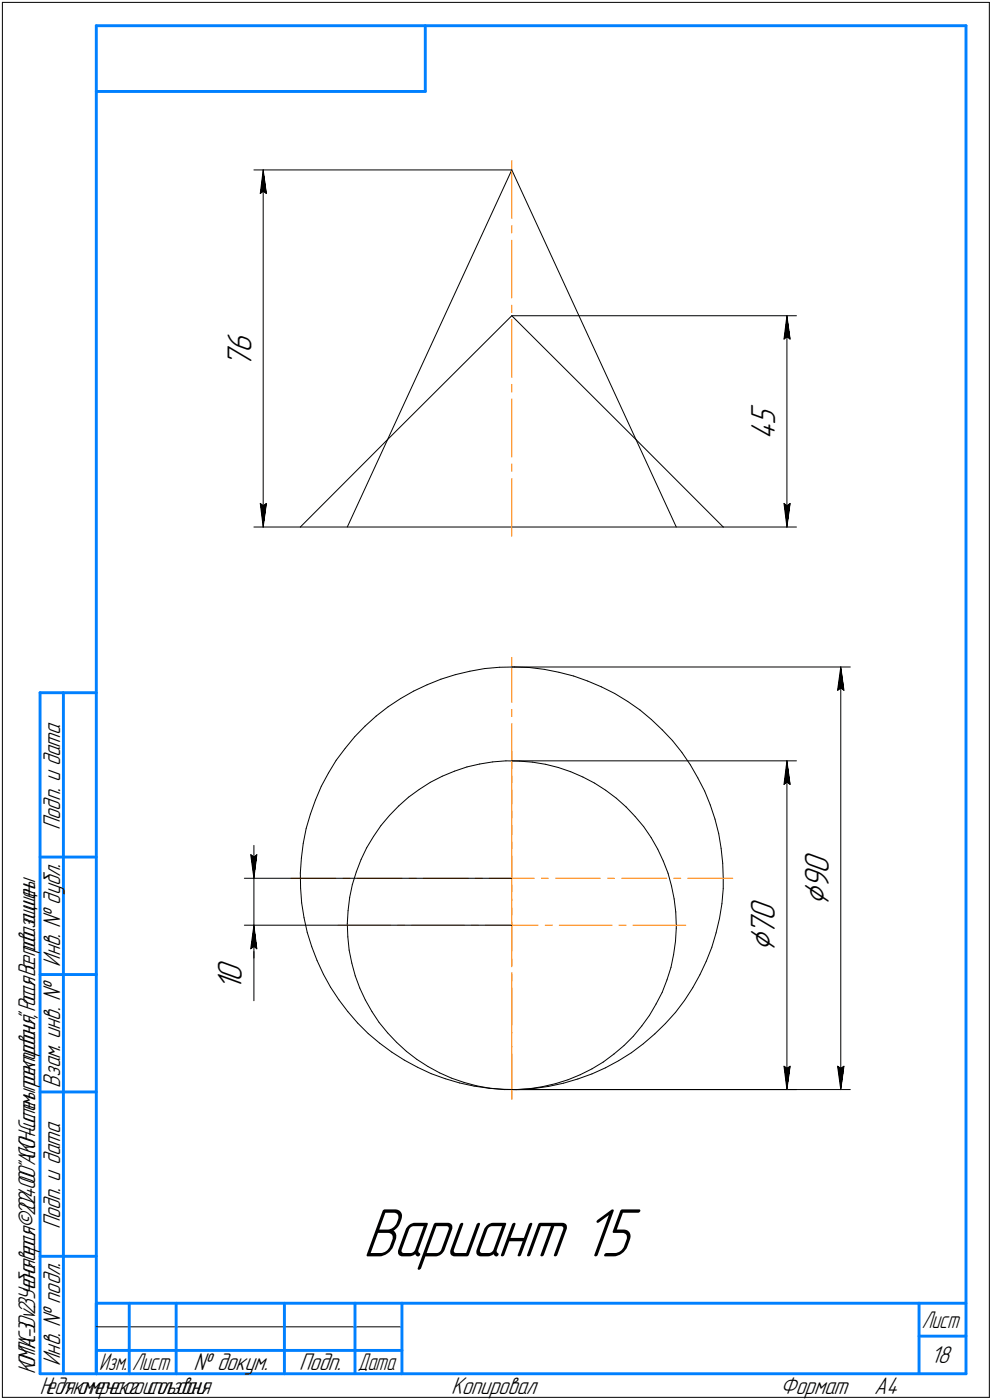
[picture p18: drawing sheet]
<svg xmlns="http://www.w3.org/2000/svg" width="211mm" height="298mm" viewBox="0 0 211 298" stroke-linecap="round" stroke-linejoin="round" font-family="sans-serif">
<defs><g id="words">
<text font-size="15.6" x="77.2" y="267.5">Вариант 15</text>
<g font-size="8.5">
<text x="176.3" y="192.8" transform="rotate(-90 176.3 192.8)">⌀</text>
<text x="164.9" y="202.8" transform="rotate(-90 164.9 202.8)">⌀</text>
</g>
<g font-size="7.8">
<text x="53.5" y="75.1" transform="rotate(-90 53.5 75.1)">6</text>
<text x="53.5" y="78.3" transform="rotate(-90 53.5 78.3)">7</text>
<text x="164.9" y="93.6" transform="rotate(-90 164.9 93.6)">4</text>
<text x="164.9" y="90.4" transform="rotate(-90 164.9 90.4)">5</text>
<text x="176.3" y="189.4" transform="rotate(-90 176.3 189.4)">9</text>
<text x="176.3" y="186.2" transform="rotate(-90 176.3 186.2)">0</text>
<text x="164.9" y="196.2" transform="rotate(-90 164.9 196.2)">0</text>
<text x="164.9" y="199.4" transform="rotate(-90 164.9 199.4)">7</text>
<text x="51.5" y="209" transform="rotate(-90 51.5 209)">0</text>
<text x="51.5" y="211.1" transform="rotate(-90 51.5 211.1)">1</text>
</g>
<g font-size="5.5">
<text x="12.8" y="176.7" transform="rotate(-90 12.8 176.7)">Подп. и дата</text>
<text x="12.8" y="205.8" transform="rotate(-90 12.8 205.8)">Инв. № дубл.</text>
<text x="12.8" y="231.6" transform="rotate(-90 12.8 231.6)">Взам. инв. №</text>
<text x="12.8" y="261.7" transform="rotate(-90 12.8 261.7)">Подп. и дата</text>
<text x="12.8" y="290.8" transform="rotate(-90 12.8 290.8)">Инв. № подл.</text>
<text x="41.2" y="291.8">№ докум.</text>
<text x="63.6" y="291.8">Подп.</text>
<text x="198" y="290.3">18</text>
<text x="96" y="296.8">Копировал</text>
<text x="166" y="296.8">Формат</text>
<text x="186" y="296.8">A4</text>
</g>
<g font-size="5.4">
<text x="196.1" y="282.8">Лист</text>
<text x="7.5" y="292.5" transform="rotate(-90 7.5 292.5)">КОМПАС-3Dv23Учебнаяверсия©2024ООО&quot;АСКОН-Системыпроектирования&quot;,Россия.Всеправазащищены.</text>
<text x="21.1" y="291.8">Изм.</text>
<text x="28.1" y="291.8">Лист</text>
<text x="76.1" y="291.8">Дата</text>
<text x="8.5" y="296.7">Недлякоммерческогоиспользования</text>
</g>
</g></defs>
<g fill="none" stroke="#000" stroke-width=".21">
<path d="M.5 .5v297zM.5 .5h210zM210.5 .5v297zM54 36.2h54.9zM56 36.2l.7 5zM56 36.2l-.6 5zM56 36.2v76zM108.9 36.2l-35 76zM108.9 36.2l35 76zM55.4 41.2l.6-.5zM56 40.7l.7 .5zM108.9 67.2l26.5 26.4z"/>
<path d="M108.9 67.2h60.5zM166.8 72.2l.6-.5zM167.4 67.2l.7 5zM167.4 71.7l.7 .5zM167.4 67.2l-.6 5zM167.4 67.2v45zM82.4 93.6l-18.5 18.6zM82.4 93.6l26.5-26.4zM135.4 93.6l18.5 18.6zM54 112.2h9.9zM55.4 107.2l.6 5zM55.4 107.2l.6 .5z"/>
<path d="M56 107.7l.7-.5zM56.7 107.2l-.7 5zM63.9 112.2h90zM153.9 112.2h15.5zM166.8 107.2l.6 5zM166.8 107.2l.6 .5zM167.4 107.7l.7-.5zM168.1 107.2l-.7 5zM73.4 159.3l-1.9 2.6zM75.5 156.9l-2.1 2.4zM77.7 154.6l2.3-2.1zM77.7 154.6l-2.2 2.3z"/>
<path d="M80 152.5l2.6-2zM82.6 150.5l2.6-1.8zM85.2 148.7l2.8-1.5zM88 147.2l2.9-1.4zM90.9 145.8l2.9-1.2zM93.8 144.6l3.1-.9zM96.9 143.7l3.1-.8zM100 142.9l3.1-.5zM103.1 142.4l3.2-.3zM106.3 142.1l3.1-.1zM108.9 142h72zM109.4 142l3.3 .1z"/>
<path d="M112.7 142.1l3.1 .4zM115.8 142.5l3.1 .6zM118.9 143.1l3.1 .8zM122 143.9l3 1.1zM125 145l3 1.2zM128 146.2l2.8 1.5zM130.8 147.7l2.7 1.7zM133.5 149.4l2.6 1.8zM136.1 151.2l2.5 2zM138.6 153.2l2.3 2.2zM140.9 155.4l2.2 2.3zM143.1 157.7l2 2.5z"/>
<path d="M178.2 147l.7-.5zM178.9 142l.6 5zM178.9 146.5l.6 .5zM178.9 142l-.7 5zM178.9 142v90zM64.5 179.5l-.4 3.2zM65.1 176.4l-.6 3.1zM66 173.3l-.9 3.1zM67.1 170.3l-1.1 3zM68.4 167.4l-1.3 2.9zM69.9 164.6l-1.5 2.8zM71.5 161.9l-1.6 2.7z"/>
<path d="M79.5 178.1l-1.5 2.4zM81.1 175.8l-1.6 2.3zM82.9 173.6l-1.8 2.2zM84.8 171.6l2.1-1.9zM84.8 171.6l-1.9 2zM86.9 169.7l2.3-1.6zM89.2 168.1l2.4-1.5zM91.6 166.6l2.5-1.3zM94.1 165.3l2.6-1.1zM96.7 164.2l2.6-.9zM99.3 163.3l2.8-.6zM102.1 162.7l2.7-.5z"/>
<path d="M104.8 162.2l2.8-.2zM107.6 162l2.9 .1zM108.9 162h60.5zM110.5 162.1l2.8 .2zM113.3 162.3l2.7 .4zM116 162.7l2.8 .7zM118.8 163.4l2.6 .9zM121.4 164.3l2.6 1.1zM124 165.4l2.5 1.3zM126.5 166.7l2.4 1.6zM128.9 168.3l2.2 1.7zM131.1 170l2.1 1.8z"/>
<path d="M133.2 171.8l1.9 2zM135.1 173.8l1.8 2.2zM136.9 176l1.6 2.3zM138.5 178.3l1.4 2.5zM145.1 160.2l1.8 2.6zM146.9 162.8l1.5 2.8zM148.4 165.6l1.5 2.8zM149.9 168.4l1.2 3zM151.1 171.4l1 3zM152.1 174.4l.8 3.1zM152.9 177.5l.5 3.1zM166.8 167l.6-.5z"/>
<path d="M167.4 162l.7 5zM167.4 166.5l.7 .5zM167.4 162l-.6 5zM167.4 162v70zM52 187h56.9zM52 197h56.9zM53.3 182l.7 .5zM53.3 182l.7 5zM54 197v5zM54 182.5l.6-.5zM54 180v7zM54 197l-.7 5z"/>
<path d="M54 197l.6 5zM54 197v7zM54 187v10zM54.6 182l-.6 5zM63.9 185.9l.1 3.2zM64 189.1l.2 3.1zM64.1 182.7l-.2 3.2zM64.2 192.2l.5 3.2zM64.7 195.4l.7 3.1zM65.4 198.5l.9 3.1zM73.9 196.7l.1 2.8zM74 199.5l.3 2.8z"/>
<path d="M74.1 193.9l-.2 2.8zM74.4 191.1l-.3 2.8zM75 188.4l-.6 2.7zM75.8 185.6l-.8 2.8zM76.8 183l-1 2.6zM78 180.5l-1.2 2.5zM139.9 180.8l1.2 2.5zM141.1 183.3l1 2.6zM142.1 185.9l.8 2.7zM142.9 188.6l.5 2.8zM143.4 191.4l.4 2.8zM143.8 194.2l.1 2.8z"/>
<path d="M143.9 197.6l-.2 2.8zM143.9 197v.6zM152.3 198.6l-.9 3.1zM153.1 195.5l-.8 3.1zM153.4 180.6l.4 3.2zM153.6 192.4l-.5 3.1zM153.8 183.8l.1 3.2zM153.9 189.2l-.3 3.2zM153.9 187v2.2zM53.3 202l.7-.5zM54 202v11.1zM54 201.5l.6 .5z"/>
<path d="M66.3 201.6l1.2 2.9zM67.5 204.5l1.3 2.9zM68.8 207.4l1.5 2.8zM70.3 210.2l1.8 2.7zM72.1 212.9l1.9 2.5zM74 215.4l2.1 2.4zM74.3 202.3l.5 2.8zM74.8 205.1l.8 2.7zM75.6 207.8l.9 2.6zM76.1 217.8l2.2 2.3zM76.5 210.4l1.2 2.5zM77.7 212.9l1.4 2.5z"/>
<path d="M79.1 215.4l1.6 2.3zM80.7 217.7l1.8 2.2zM82.5 219.9l1.9 2zM136.5 218.4l-1.8 2.2zM138.2 216.2l-1.7 2.2zM139.6 213.8l-1.4 2.4zM140.9 211.3l-1.3 2.5zM141.9 208.6l-1 2.7zM142.7 206l-.8 2.6zM143.3 203.2l-.6 2.8zM143.7 215.6l-2.1 2.3zM143.7 200.4l-.4 2.8z"/>
<path d="M145.6 213l-1.9 2.6zM147.4 210.3l-1.8 2.7zM148.9 207.5l-1.5 2.8zM150.3 204.7l-1.4 2.8zM151.4 201.7l-1.1 3zM78.3 220.1l2.5 2zM80.8 222.1l2.6 1.9zM83.4 224l2.6 1.7zM84.4 221.9l2.1 2zM86 225.7l2.8 1.5zM86.5 223.9l2.2 1.7zM88.7 225.6l2.3 1.5z"/>
<path d="M88.8 227.2l2.9 1.4zM91 227.1l2.5 1.3zM91.7 228.6l3 1.1zM93.5 228.4l2.6 1.2zM94.7 229.7l3.1 .9zM96.1 229.6l2.6 .9zM97.8 230.6l3.1 .7zM98.7 230.5l2.7 .7zM100.9 231.3l3.1 .4zM101.4 231.2l2.8 .5zM104 231.7l3.2 .3zM104.2 231.7l2.8 .2z"/>
<path d="M107 231.9l2.8 .1zM107.2 232h3.2zM108.9 232h72zM108.9 232h60.5zM109.8 232l2.8-.2zM110.4 232l3.2-.2zM112.6 231.8l2.8-.4zM113.6 231.8l3.1-.5zM115.4 231.4l2.7-.7zM116.7 231.3l3.2-.7zM118.1 230.7l2.7-.8zM119.9 230.6l3-.9z"/>
<path d="M120.8 229.9l2.6-1.1zM122.9 229.7l3-1zM123.4 228.8l2.5-1.2zM125.9 228.7l2.9-1.3zM125.9 227.6l2.5-1.5zM128.4 226.1l2.2-1.7zM128.8 227.4l2.8-1.6zM130.6 224.4l2.2-1.8zM131.6 225.8l2.7-1.7zM134.3 224.1l2.6-1.9zM134.7 220.6l-1.9 2zM136.9 222.2l2.4-2.1z"/>
<path d="M139.3 220.1l2.3-2.2zM166.8 227l.6 5zM166.8 227l.6 .5zM167.4 227.5l.7-.5zM168.1 227l-.7 5zM178.2 227l.7 5zM178.2 227l.7 .5zM178.9 227.5l.6-.5zM179.5 227l-.6 5zM.5 297.5h210zM20.5 282.5h65z"/>
</g>
<g fill="none" stroke="#ff8000" stroke-width=".21">
<path d="M108.9 34.2v12.3zM108.9 51.1v12.3zM108.9 48v1.6zM108.9 68v12.4zM108.9 65v1.5zM108.9 98.8v1.6zM108.9 84.9v12.4zM108.9 81.8v1.7zM108.9 101.9v12.3zM108.9 140v9.6zM108.9 151v1.6zM108.9 154v9.6z"/>
<path d="M108.9 160v11.2zM108.9 165.2v1.4zM108.9 168.1v9.6zM108.9 179.2v1.5zM108.9 172.7v1.5zM108.9 175.7v11.2zM61.9 187h9.6zM71.9 197h11.2zM73 187h1.5zM76 187h9.5zM84.6 197h1.5zM87 187h1.6z"/>
<path d="M87.6 197h11.2zM90 187h9.6zM100.3 197h1.5zM101.1 187h1.5zM103.3 197h5.6zM104.1 187h4.8zM108.9 196.3v9.6zM108.9 193.3v1.5zM108.9 187v4.8zM108.9 182.2v4.8zM108.9 187h4.8zM108.9 197v5.6z"/>
<path d="M108.9 188.4v1.5zM108.9 191.4v5.6zM108.9 197h5.6zM115.2 187h1.5zM116 197h1.5zM118.2 187h9.5zM119 197h11.2zM129.3 187h1.4zM131.7 197h1.5zM132.2 187h9.6zM134.7 197h11.2zM143.3 187h1.5z"/>
<path d="M146.3 187h9.6zM108.9 210.4v9.5zM108.9 207.3v1.5zM108.9 219.8v1.5zM108.9 207.1v11.2zM108.9 204.1v1.5zM108.9 224.4v9.6zM108.9 221.4v1.5zM108.9 222.8v11.2z"/>
</g>
<g fill="#fff" stroke="#fff" stroke-width=".21">
<path d="M170.6 181.2h7.3zM170.6 181.2h7.3zM170.6 181.3h7.3zM170.6 181.4h7.3zM170.6 181.4h7.3zM170.6 181.5h7.3zM170.6 181.5h7.3zM170.6 181.6h7.3zM170.6 181.6h7.3zM170.6 181.7h7.3zM170.6 181.8h7.3zM170.6 181.8h7.3zM170.6 181.9h7.3zM170.6 181.9h7.3zM170.6 182h7.3zM170.6 182h7.3zM170.6 182.1h7.3zM170.6 182.1h7.3zM170.6 182.2h7.3zM170.6 182.3h7.3zM170.6 182.3h7.3zM170.6 182.4h7.3zM170.6 182.4h7.3zM170.6 182.5h7.3zM170.6 182.5h7.3zM170.6 182.6h7.3zM170.6 182.7h7.3zM170.6 182.7h7.3zM170.6 182.8h7.3zM170.6 182.8h7.3zM170.6 182.9h7.3zM170.6 182.9h7.3zM170.6 183h7.3zM170.6 183h7.3zM170.6 183.1h7.3zM170.6 183.2h7.3zM170.6 183.2h7.3zM170.6 183.3h7.3zM170.6 183.3h7.3zM170.6 183.4h7.3zM170.6 183.4h7.3zM170.6 183.5h7.3zM170.6 183.6h7.3zM170.6 183.6h7.3zM170.6 183.7h7.3zM170.6 183.7h7.3zM170.6 183.8h7.3zM170.6 183.8h7.3zM170.6 183.9h7.3zM170.6 184h7.3zM170.6 184h7.3zM170.6 184.1h7.3zM170.6 184.1h7.3zM170.6 184.2h7.3zM170.6 184.2h7.3zM170.6 184.3h7.3zM170.6 184.3h7.3zM170.6 184.4h7.3zM170.6 184.5h7.3zM170.6 184.5h7.3zM170.6 184.6h7.3zM170.6 184.6h7.3zM170.6 184.7h7.3zM170.6 184.7h7.3zM170.6 184.8h7.3zM170.6 184.9h7.3zM170.6 184.9h7.3zM170.6 185h7.3zM170.6 185h7.3zM170.6 185.1h7.3zM170.6 185.1h7.3zM170.6 185.2h7.3zM170.6 185.3h7.3zM170.6 185.3h7.3zM170.6 185.4h7.3zM170.6 185.4h7.3zM170.6 185.5h7.3zM170.6 185.5h7.3zM170.6 185.6h7.3zM170.6 185.6h7.3zM170.6 185.7h7.3zM170.6 185.8h7.3zM170.6 185.8h7.3zM170.6 185.9h7.3zM170.6 185.9h7.3zM170.6 186h7.3zM170.6 186h7.3zM170.6 186.1h7.3zM170.6 186.2h7.3zM170.6 186.2h7.3zM170.6 186.3h7.3zM170.6 186.3h7.3zM170.6 186.4h7.3zM170.6 186.4h7.3zM170.6 186.5h7.3zM170.6 186.5h7.3zM170.6 186.6h7.3zM170.6 186.7h7.3zM170.6 186.7h7.3zM170.6 186.8h7.3zM170.6 186.8h7.3zM170.6 186.9h7.3zM170.6 186.9h7.3zM170.6 187h7.3zM170.6 187.1h7.3zM170.6 187.1h7.3zM170.6 187.2h7.3zM170.6 187.2h7.3zM170.6 187.3h7.3zM170.6 187.3h7.3zM170.6 187.4h7.3zM170.6 187.5h7.3zM170.6 187.5h7.3zM170.6 187.6h7.3zM170.6 187.6h7.3zM170.6 187.7h7.3zM170.6 187.7h7.3zM170.6 187.8h7.3zM170.6 187.8h7.3zM170.6 187.9h7.3zM170.6 188h7.3zM170.6 188h7.3zM170.6 188.1h7.3zM170.6 188.1h7.3zM170.6 188.2h7.3zM170.6 188.2h7.3zM170.6 188.3h7.3zM170.6 188.4h7.3zM170.6 188.4h7.3zM170.6 188.5h7.3zM170.6 188.5h7.3zM170.6 188.6h7.3zM170.6 188.6h7.3zM170.6 188.7h7.3zM170.6 188.8h7.3zM170.6 188.8h7.3zM170.6 188.9h7.3zM170.6 188.9h7.3zM170.6 189h7.3zM170.6 189h7.3zM170.6 189.1h7.3zM170.6 189.1h7.3zM170.6 189.2h7.3zM170.6 189.3h7.3zM170.6 189.3h7.3zM170.6 189.4h7.3zM170.6 189.4h7.3zM170.6 189.5h7.3zM170.6 189.5h7.3zM170.6 189.6h7.3zM170.6 189.7h7.3zM170.6 189.7h7.3zM170.6 189.8h7.3zM170.6 189.8h7.3zM170.6 189.9h7.3zM170.6 189.9h7.3zM170.6 190h7.3zM170.6 190h7.3zM170.6 190.1h7.3zM170.6 190.2h7.3zM170.6 190.2h7.3zM170.6 190.3h7.3zM170.6 190.3h7.3zM170.6 190.4h7.3zM170.6 190.4h7.3zM170.6 190.5h7.3zM170.6 190.6h7.3zM170.6 190.6h7.3zM170.6 190.7h7.3zM170.6 190.7h7.3zM170.6 190.8h7.3zM170.6 190.8h7.3zM170.6 190.9h7.3zM170.6 191h7.3zM170.6 191h7.3zM170.6 191.1h7.3zM170.6 191.1h7.3zM170.6 191.2h7.3zM170.6 191.2h7.3zM170.6 191.3h7.3zM170.6 191.3h7.3zM170.6 191.4h7.3zM170.6 191.5h7.3zM170.6 191.5h7.3zM170.6 191.6h7.3zM170.6 191.6h7.3zM170.6 191.7h7.3zM170.6 191.7h7.3zM170.6 191.8h7.3zM170.6 191.9h7.3zM170.6 191.9h7.3zM170.6 192h7.3zM170.6 192h7.3zM170.6 192.1h7.3zM170.6 192.1h7.3zM170.6 192.2h7.3zM170.6 192.2h7.3zM170.6 192.3h7.3zM170.6 192.4h7.3zM170.6 192.4h7.3zM170.6 192.5h7.3zM170.6 192.5h7.3zM170.6 192.6h7.3zM170.6 192.6h7.3zM170.6 192.7h7.3zM170.6 192.8h7.3z"/>
<path d="M177.6 226.5h2.5zM177.7 226.6h2.4zM177.7 226.6h2.4zM177.7 226.7h2.4zM177.7 226.7h2.4zM177.7 226.8h2.4zM177.7 226.9h2.4zM177.7 226.9h2.4zM177.7 227h2.4zM177.7 227h2.4zM177.7 227.1h2.4zM177.7 227.1h2.4zM177.7 227.2h2.4zM177.7 227.2h2.4zM177.7 227.3h2.4zM177.8 227.4h2.2zM177.8 227.4h2.2zM177.8 227.5h2.2zM177.8 227.5h2.2zM177.8 227.6h2.2zM177.8 227.6h2.2zM177.8 227.7h2.2zM177.9 227.8h2zM177.9 227.8h2zM177.9 227.9h2zM177.9 227.9h2zM177.9 228h2zM177.9 228h2zM177.9 228.1h2zM177.9 228.1h2zM177.9 228.2h2zM177.9 228.3h2zM177.9 228.3h2zM177.9 228.4h2zM177.9 228.4h2zM177.9 228.5h2zM177.9 228.5h2zM178 228.6h1.8zM178 228.7h1.8zM178 228.7h1.8zM178 228.8h1.8zM178 228.8h1.8zM178 228.9h1.8zM178 228.9h1.8zM178 229h1.8zM178 229.1h1.8zM178 229.1h1.8zM178 229.2h1.8zM178 229.2h1.8zM178 229.3h1.8zM178 229.3h1.8zM178.1 229.4h1.6zM178.1 229.4h1.6zM178.1 229.5h1.6zM178.1 229.6h1.6zM178.1 229.6h1.6zM178.1 229.7h1.6zM178.1 229.7h1.6zM178.1 229.8h1.6zM178.1 229.8h1.6zM178.1 229.9h1.6zM178.1 230h1.6zM178.1 230h1.6zM178.1 230.1h1.6zM178.1 230.1h1.6zM178.1 230.2h1.5zM178.2 230.2h1.4zM178.2 230.3h1.4zM178.3 230.3h1.2zM178.3 230.4h1.2zM178.3 230.5h1.2zM178.3 230.5h1.2zM178.3 230.6h1.2zM178.4 230.6h1zM178.4 230.7h1zM178.4 230.7h1zM178.4 230.8h1zM178.4 230.9h1zM178.5 230.9h.8zM178.5 231h.8zM178.5 231h.8zM178.5 231.1h.8zM178.5 231.1h.8zM178.6 231.2h.6zM178.6 231.3h.6zM178.6 231.3h.6zM178.6 231.4h.6zM178.6 231.4h.6zM178.7 231.5h.4zM178.7 231.5h.4zM178.8 231.6h.2zM178.8 231.6h.2zM178.8 231.7h.2zM178.8 231.8h.2zM178.8 231.8h.2z"/>
<path d="M178.8 142.2h.2zM178.8 142.2h.2zM178.8 142.3h.2zM178.8 142.4h.2zM178.8 142.4h.2zM178.7 142.5h.4zM178.7 142.5h.4zM178.6 142.6h.6zM178.6 142.6h.6zM178.6 142.7h.6zM178.6 142.7h.6zM178.6 142.8h.6zM178.5 142.9h.8zM178.5 142.9h.8zM178.5 143h.8zM178.5 143h.8zM178.5 143.1h.8zM178.4 143.1h1zM178.4 143.2h1zM178.4 143.3h1zM178.4 143.3h1zM178.3 143.4h1.2zM178.3 143.4h1.2zM178.3 143.5h1.2zM178.3 143.5h1.2zM178.3 143.6h1.2zM178.2 143.7h1.4zM178.2 143.7h1.4zM178.1 143.8h1.5zM178.1 143.8h1.6zM178.1 143.9h1.6zM178.1 143.9h1.6zM178.1 144h1.6zM178.1 144h1.6zM178.1 144.1h1.6zM178.1 144.2h1.6zM178.1 144.2h1.6zM178.1 144.3h1.6zM178.1 144.3h1.6zM178.1 144.4h1.6zM178.1 144.4h1.6zM178.1 144.5h1.6zM178.1 144.6h1.6zM178 144.6h1.8zM178 144.7h1.8zM178 144.7h1.8zM178 144.8h1.8zM178 144.8h1.8zM178 144.9h1.8zM178 144.9h1.8zM178 145h1.8zM178 145.1h1.8zM178 145.1h1.8zM178 145.2h1.8zM178 145.2h1.8zM178 145.3h1.8zM178 145.3h1.8zM178 145.4h1.8zM177.9 145.5h2zM177.9 145.5h2zM177.9 145.6h2zM177.9 145.6h2zM177.9 145.7h2zM177.9 145.7h2zM177.9 145.8h2zM177.9 145.9h2zM177.9 145.9h2zM177.9 146h2zM177.9 146h2zM177.9 146.1h2zM177.9 146.1h2zM177.9 146.2h2zM177.8 146.2h2.1zM177.8 146.3h2.2zM177.8 146.4h2.2zM177.8 146.4h2.2zM177.8 146.5h2.2zM177.8 146.5h2.2zM177.8 146.6h2.2zM177.8 146.6h2.2zM177.7 146.7h2.4zM177.7 146.8h2.4zM177.7 146.8h2.4zM177.7 146.9h2.4zM177.7 146.9h2.4zM177.7 147h2.4zM177.7 147h2.4zM177.7 147.1h2.4zM177.7 147.2h2.4zM177.7 147.2h2.4zM177.7 147.3h2.4zM177.7 147.3h2.4zM177.7 147.4h2.4zM177.7 147.4h2.4z"/>
<path d="M159.2 191.2h7.3zM159.2 191.2h7.3zM159.2 191.3h7.3zM159.2 191.3h7.3zM159.2 191.4h7.3zM159.2 191.5h7.3zM159.2 191.5h7.3zM159.2 191.6h7.3zM159.2 191.6h7.3zM159.2 191.7h7.3zM159.2 191.7h7.3zM159.2 191.8h7.3zM159.2 191.9h7.3zM159.2 191.9h7.3zM159.2 192h7.3zM159.2 192h7.3zM159.2 192.1h7.3zM159.2 192.1h7.3zM159.2 192.2h7.3zM159.2 192.2h7.3zM159.2 192.3h7.3zM159.2 192.4h7.3zM159.2 192.4h7.3zM159.2 192.5h7.3zM159.2 192.5h7.3zM159.2 192.6h7.3zM159.2 192.6h7.3zM159.2 192.7h7.3zM159.2 192.8h7.3zM159.2 192.8h7.3zM159.2 192.9h7.3zM159.2 192.9h7.3zM159.2 193h7.3zM159.2 193h7.3zM159.2 193.1h7.3zM159.2 193.2h7.3zM159.2 193.2h7.3zM159.2 193.3h7.3zM159.2 193.3h7.3zM159.2 193.4h7.3zM159.2 193.4h7.3zM159.2 193.5h7.3zM159.2 193.5h7.3zM159.2 193.6h7.3zM159.2 193.7h7.3zM159.2 193.7h7.3zM159.2 193.8h7.3zM159.2 193.8h7.3zM159.2 193.9h7.3zM159.2 193.9h7.3zM159.2 194h7.3zM159.2 194.1h7.3zM159.2 194.1h7.3zM159.2 194.2h7.3zM159.2 194.2h7.3zM159.2 194.3h7.3zM159.2 194.3h7.3zM159.2 194.4h7.3zM159.2 194.5h7.3zM159.2 194.5h7.3zM159.2 194.6h7.3zM159.2 194.6h7.3zM159.2 194.7h7.3zM159.2 194.7h7.3zM159.2 194.8h7.3zM159.2 194.8h7.3zM159.2 194.9h7.3zM159.2 195h7.3zM159.2 195h7.3zM159.2 195.1h7.3zM159.2 195.1h7.3zM159.2 195.2h7.3zM159.2 195.2h7.3zM159.2 195.3h7.3zM159.2 195.4h7.3zM159.2 195.4h7.3zM159.2 195.5h7.3zM159.2 195.5h7.3zM159.2 195.6h7.3zM159.2 195.6h7.3zM159.2 195.7h7.3zM159.2 195.7h7.3zM159.2 195.8h7.3zM159.2 195.9h7.3zM159.2 195.9h7.3zM159.2 196h7.3zM159.2 196h7.3zM159.2 196.1h7.3zM159.2 196.1h7.3zM159.2 196.2h7.3zM159.2 196.3h7.3zM159.2 196.3h7.3zM159.2 196.4h7.3zM159.2 196.4h7.3zM159.2 196.5h7.3zM159.2 196.5h7.3zM159.2 196.6h7.3zM159.2 196.7h7.3zM159.2 196.7h7.3zM159.2 196.8h7.3zM159.2 196.8h7.3zM159.2 196.9h7.3zM159.2 196.9h7.3zM159.2 197h7.3zM159.2 197h7.3zM159.2 197.1h7.3zM159.2 197.2h7.3zM159.2 197.2h7.3zM159.2 197.3h7.3zM159.2 197.3h7.3zM159.2 197.4h7.3zM159.2 197.4h7.3zM159.2 197.5h7.3zM159.2 197.6h7.3zM159.2 197.6h7.3zM159.2 197.7h7.3zM159.2 197.7h7.3zM159.2 197.8h7.3zM159.2 197.8h7.3zM159.2 197.9h7.3zM159.2 198h7.3zM159.2 198h7.3zM159.2 198.1h7.3zM159.2 198.1h7.3zM159.2 198.2h7.3zM159.2 198.2h7.3zM159.2 198.3h7.3zM159.2 198.3h7.3zM159.2 198.4h7.3zM159.2 198.5h7.3zM159.2 198.5h7.3zM159.2 198.6h7.3zM159.2 198.6h7.3zM159.2 198.7h7.3zM159.2 198.7h7.3zM159.2 198.8h7.3zM159.2 198.9h7.3zM159.2 198.9h7.3zM159.2 199h7.3zM159.2 199h7.3zM159.2 199.1h7.3zM159.2 199.1h7.3zM159.2 199.2h7.3zM159.2 199.2h7.3zM159.2 199.3h7.3zM159.2 199.4h7.3zM159.2 199.4h7.3zM159.2 199.5h7.3zM159.2 199.5h7.3zM159.2 199.6h7.3zM159.2 199.6h7.3zM159.2 199.7h7.3zM159.2 199.8h7.3zM159.2 199.8h7.3zM159.2 199.9h7.3zM159.2 199.9h7.3zM159.2 200h7.3zM159.2 200h7.3zM159.2 200.1h7.3zM159.2 200.2h7.3zM159.2 200.2h7.3zM159.2 200.3h7.3zM159.2 200.3h7.3zM159.2 200.4h7.3zM159.2 200.4h7.3zM159.2 200.5h7.3zM159.2 200.5h7.3zM159.2 200.6h7.3zM159.2 200.7h7.3zM159.2 200.7h7.3zM159.2 200.8h7.3zM159.2 200.8h7.3zM159.2 200.9h7.3zM159.2 200.9h7.3zM159.2 201h7.3zM159.2 201.1h7.3zM159.2 201.1h7.3zM159.2 201.2h7.3zM159.2 201.2h7.3zM159.2 201.3h7.3zM159.2 201.3h7.3zM159.2 201.4h7.3zM159.2 201.5h7.3zM159.2 201.5h7.3zM159.2 201.6h7.3zM159.2 201.6h7.3zM159.2 201.7h7.3zM159.2 201.7h7.3zM159.2 201.8h7.3zM159.2 201.8h7.3zM159.2 201.9h7.3zM159.2 202h7.3zM159.2 202h7.3zM159.2 202.1h7.3zM159.2 202.1h7.3zM159.2 202.2h7.3zM159.2 202.2h7.3zM159.2 202.3h7.3zM159.2 202.4h7.3zM159.2 202.4h7.3zM159.2 202.5h7.3zM159.2 202.5h7.3zM159.2 202.6h7.3zM159.2 202.6h7.3zM159.2 202.7h7.3zM159.2 202.7h7.3z"/>
<path d="M166.2 226.5h2.5zM166.3 226.6h2.4zM166.3 226.6h2.4zM166.3 226.7h2.4zM166.3 226.7h2.4zM166.3 226.8h2.4zM166.3 226.9h2.4zM166.3 226.9h2.4zM166.3 227h2.4zM166.3 227h2.3zM166.3 227.1h2.3zM166.3 227.1h2.3zM166.3 227.2h2.3zM166.3 227.2h2.3zM166.3 227.3h2.3zM166.3 227.4h2.3zM166.3 227.4h2.3zM166.4 227.5h2.1zM166.4 227.5h2.1zM166.4 227.6h2.1zM166.4 227.6h2.1zM166.4 227.7h2.1zM166.4 227.8h2.1zM166.4 227.8h2.1zM166.4 227.9h2.1zM166.5 227.9h2zM166.5 228h2zM166.5 228h2zM166.5 228.1h2zM166.5 228.1h2zM166.5 228.2h2zM166.5 228.3h2zM166.5 228.3h2zM166.5 228.4h1.9zM166.5 228.4h1.9zM166.5 228.5h1.9zM166.5 228.5h1.9zM166.5 228.6h1.9zM166.5 228.7h1.9zM166.5 228.7h1.9zM166.5 228.8h1.9zM166.6 228.8h1.8zM166.6 228.9h1.8zM166.6 228.9h1.8zM166.6 229h1.8zM166.6 229.1h1.8zM166.6 229.1h1.8zM166.6 229.2h1.8zM166.6 229.2h1.8zM166.6 229.3h1.7zM166.6 229.3h1.7zM166.6 229.4h1.7zM166.6 229.4h1.7zM166.6 229.5h1.7zM166.6 229.6h1.7zM166.6 229.6h1.7zM166.6 229.7h1.7zM166.7 229.7h1.6zM166.7 229.8h1.6zM166.7 229.8h1.6zM166.7 229.9h1.6zM166.7 230h1.6zM166.7 230h1.6zM166.7 230.1h1.6zM166.7 230.1h1.6zM166.7 230.2h1.5zM166.7 230.2h1.5zM166.7 230.3h1.5zM166.8 230.3h1.3zM166.8 230.4h1.3zM166.8 230.5h1.3zM166.8 230.5h1.3zM166.8 230.6h1.2zM166.9 230.6h1.1zM166.9 230.7h1.1zM167 230.7h1zM167 230.8h1zM167 230.9h.9zM167 230.9h.9zM167 231h.9zM167.1 231h.8zM167.1 231.1h.7zM167.1 231.1h.7zM167.1 231.2h.7zM167.1 231.3h.7zM167.2 231.3h.6zM167.2 231.4h.5zM167.2 231.4h.5zM167.2 231.5h.4zM167.2 231.5h.4zM167.3 231.6h.3zM167.3 231.6h.3zM167.3 231.7h.3zM167.4 231.8h.1zM167.4 231.8h.1z"/>
<path d="M167.4 162.2h.1zM167.4 162.2h.1zM167.3 162.3h.3zM167.3 162.3h.3zM167.3 162.4h.3zM167.2 162.4h.4zM167.2 162.5h.4zM167.2 162.6h.5zM167.2 162.6h.5zM167.2 162.7h.6zM167.1 162.7h.7zM167.1 162.8h.7zM167.1 162.8h.7zM167.1 162.9h.7zM167.1 163h.8zM167 163h.9zM167 163.1h.9zM167 163.1h.9zM167 163.2h1zM167 163.2h1zM166.9 163.3h1.1zM166.9 163.4h1.1zM166.8 163.4h1.2zM166.8 163.5h1.3zM166.8 163.5h1.3zM166.8 163.6h1.3zM166.8 163.6h1.3zM166.7 163.7h1.5zM166.7 163.7h1.5zM166.7 163.8h1.5zM166.7 163.9h1.6zM166.7 163.9h1.6zM166.7 164h1.6zM166.7 164h1.6zM166.7 164.1h1.6zM166.7 164.1h1.6zM166.7 164.2h1.6zM166.7 164.3h1.6zM166.6 164.3h1.7zM166.6 164.4h1.7zM166.6 164.4h1.7zM166.6 164.5h1.7zM166.6 164.5h1.7zM166.6 164.6h1.7zM166.6 164.6h1.7zM166.6 164.7h1.7zM166.6 164.8h1.8zM166.6 164.8h1.8zM166.6 164.9h1.8zM166.6 164.9h1.8zM166.6 165h1.8zM166.6 165h1.8zM166.6 165.1h1.8zM166.6 165.2h1.8zM166.5 165.2h1.9zM166.5 165.3h1.9zM166.5 165.3h1.9zM166.5 165.4h1.9zM166.5 165.4h1.9zM166.5 165.5h1.9zM166.5 165.6h1.9zM166.5 165.6h1.9zM166.5 165.7h2zM166.5 165.7h2zM166.5 165.8h2zM166.5 165.8h2zM166.5 165.9h2zM166.5 165.9h2zM166.5 166h2zM166.5 166.1h2zM166.4 166.1h2.1zM166.4 166.2h2.1zM166.4 166.2h2.1zM166.4 166.3h2.1zM166.4 166.3h2.1zM166.4 166.4h2.1zM166.4 166.5h2.1zM166.4 166.5h2.1zM166.3 166.6h2.3zM166.3 166.6h2.3zM166.3 166.7h2.3zM166.3 166.7h2.3zM166.3 166.8h2.3zM166.3 166.8h2.3zM166.3 166.9h2.3zM166.3 167h2.3zM166.3 167h2.4zM166.3 167.1h2.4zM166.3 167.1h2.4zM166.3 167.2h2.4zM166.3 167.2h2.4zM166.3 167.3h2.4zM166.3 167.4h2.4zM166.3 167.4h2.4z"/>
<path d="M159.3 85.8h7.2zM159.3 85.9h7.2zM159.3 85.9h7.2zM159.3 86h7.2zM159.3 86h7.2zM159.3 86.1h7.2zM159.3 86.1h7.2zM159.3 86.2h7.2zM159.3 86.2h7.2zM159.3 86.3h7.2zM159.3 86.4h7.2zM159.3 86.4h7.2zM159.3 86.5h7.2zM159.3 86.5h7.2zM159.3 86.6h7.2zM159.3 86.6h7.2zM159.3 86.7h7.2zM159.3 86.8h7.2zM159.3 86.8h7.2zM159.3 86.9h7.2zM159.3 86.9h7.2zM159.3 87h7.2zM159.3 87h7.2zM159.3 87.1h7.2zM159.3 87.2h7.2zM159.3 87.2h7.2zM159.3 87.3h7.2zM159.3 87.3h7.2zM159.3 87.4h7.2zM159.3 87.4h7.2zM159.3 87.5h7.2zM159.3 87.5h7.2zM159.3 87.6h7.2zM159.3 87.7h7.2zM159.3 87.7h7.2zM159.3 87.8h7.2zM159.3 87.8h7.2zM159.3 87.9h7.2zM159.3 87.9h7.2zM159.3 88h7.2zM159.3 88.1h7.2zM159.3 88.1h7.2zM159.3 88.2h7.2zM159.3 88.2h7.2zM159.3 88.3h7.2zM159.3 88.3h7.2zM159.3 88.4h7.2zM159.3 88.4h7.2zM159.3 88.5h7.2zM159.3 88.6h7.2zM159.3 88.6h7.2zM159.3 88.7h7.2zM159.3 88.7h7.2zM159.3 88.8h7.2zM159.3 88.8h7.2zM159.3 88.9h7.2zM159.3 89h7.2zM159.3 89h7.2zM159.3 89.1h7.2zM159.3 89.1h7.2zM159.3 89.2h7.2zM159.3 89.2h7.2zM159.3 89.3h7.2zM159.3 89.4h7.2zM159.3 89.4h7.2zM159.3 89.5h7.2zM159.3 89.5h7.2zM159.3 89.6h7.2zM159.3 89.6h7.2zM159.3 89.7h7.2zM159.3 89.7h7.2zM159.3 89.8h7.2zM159.3 89.9h7.2zM159.3 89.9h7.2zM159.3 90h7.2zM159.3 90h7.2zM159.3 90.1h7.2zM159.3 90.1h7.2zM159.3 90.2h7.2zM159.3 90.3h7.2zM159.3 90.3h7.2zM159.3 90.4h7.2zM159.3 90.4h7.2zM159.3 90.5h7.2zM159.3 90.5h7.2zM159.3 90.6h7.2zM159.3 90.6h7.2zM159.3 90.7h7.2zM159.3 90.8h7.2zM159.3 90.8h7.2zM159.3 90.9h7.2zM159.3 90.9h7.2zM159.3 91h7.2zM159.3 91h7.2zM159.3 91.1h7.2zM159.3 91.2h7.2zM159.3 91.2h7.2zM159.3 91.3h7.2zM159.3 91.3h7.2zM159.3 91.4h7.2zM159.3 91.4h7.2zM159.3 91.5h7.2zM159.3 91.6h7.2zM159.3 91.6h7.2zM159.3 91.7h7.2zM159.3 91.7h7.2zM159.3 91.8h7.2zM159.3 91.8h7.2zM159.3 91.9h7.2zM159.3 91.9h7.2zM159.3 92h7.2zM159.3 92.1h7.2zM159.3 92.1h7.2zM159.3 92.2h7.2zM159.3 92.2h7.2zM159.3 92.3h7.2zM159.3 92.3h7.2zM159.3 92.4h7.2zM159.3 92.5h7.2zM159.3 92.5h7.2zM159.3 92.6h7.2zM159.3 92.6h7.2zM159.3 92.7h7.2zM159.3 92.7h7.2zM159.3 92.8h7.2zM159.3 92.9h7.2zM159.3 92.9h7.2zM159.3 93h7.2zM159.3 93h7.2zM159.3 93.1h7.2zM159.3 93.1h7.2zM159.3 93.2h7.2zM159.3 93.2h7.2zM159.3 93.3h7.2zM159.3 93.4h7.2zM159.3 93.4h7.2zM159.3 93.5h7.2zM159.3 93.5h7.2z"/>
<path d="M166.2 106.7h2.5zM166.3 106.7h2.4zM166.3 106.8h2.4zM166.3 106.8h2.4zM166.3 106.9h2.4zM166.3 107h2.4zM166.3 107h2.4zM166.3 107.1h2.4zM166.3 107.1h2.4zM166.3 107.2h2.3zM166.3 107.2h2.3zM166.3 107.3h2.3zM166.3 107.4h2.3zM166.3 107.4h2.3zM166.3 107.5h2.3zM166.3 107.5h2.3zM166.3 107.6h2.3zM166.4 107.6h2.1zM166.4 107.7h2.1zM166.4 107.8h2.1zM166.4 107.8h2.1zM166.4 107.9h2.1zM166.4 107.9h2.1zM166.4 108h2.1zM166.4 108h2.1zM166.5 108.1h2zM166.5 108.1h2zM166.5 108.2h2zM166.5 108.3h2zM166.5 108.3h2zM166.5 108.4h2zM166.5 108.4h2zM166.5 108.5h2zM166.5 108.5h1.9zM166.5 108.6h1.9zM166.5 108.7h1.9zM166.5 108.7h1.9zM166.5 108.8h1.9zM166.5 108.8h1.9zM166.5 108.9h1.9zM166.5 108.9h1.9zM166.5 109h1.9zM166.6 109.1h1.8zM166.6 109.1h1.8zM166.6 109.2h1.8zM166.6 109.2h1.8zM166.6 109.3h1.8zM166.6 109.3h1.8zM166.6 109.4h1.8zM166.6 109.4h1.8zM166.6 109.5h1.7zM166.6 109.6h1.7zM166.6 109.6h1.7zM166.6 109.7h1.7zM166.6 109.7h1.7zM166.6 109.8h1.7zM166.6 109.8h1.7zM166.6 109.9h1.7zM166.7 110h1.6zM166.7 110h1.6zM166.7 110.1h1.6zM166.7 110.1h1.6zM166.7 110.2h1.6zM166.7 110.2h1.6zM166.7 110.3h1.6zM166.7 110.3h1.6zM166.7 110.4h1.5zM166.7 110.5h1.5zM166.7 110.5h1.5zM166.8 110.6h1.3zM166.8 110.6h1.3zM166.8 110.7h1.3zM166.8 110.7h1.3zM166.8 110.8h1.2zM166.9 110.9h1.1zM166.9 110.9h1.1zM167 111h1zM167 111h1zM167 111.1h.9zM167 111.1h.9zM167 111.2h.9zM167.1 111.3h.8zM167.1 111.3h.7zM167.1 111.4h.7zM167.1 111.4h.7zM167.1 111.5h.7zM167.2 111.5h.6zM167.2 111.6h.5zM167.2 111.6h.5zM167.2 111.7h.4zM167.2 111.8h.4zM167.3 111.8h.3zM167.3 111.9h.3zM167.3 111.9h.3zM167.4 112h.1zM167.4 112h.1z"/>
<path d="M167.4 67.4h.1zM167.4 67.5h.1zM167.3 67.5h.3zM167.3 67.6h.3zM167.3 67.6h.3zM167.2 67.7h.4zM167.2 67.7h.5zM167.2 67.8h.5zM167.2 67.8h.5zM167.1 67.9h.7zM167.1 68h.7zM167.1 68h.7zM167.1 68.1h.7zM167.1 68.1h.8zM167 68.2h.9zM167 68.2h.9zM167 68.3h.9zM167 68.4h1zM167 68.4h1zM166.9 68.5h1.1zM166.9 68.5h1.1zM166.8 68.6h1.2zM166.8 68.6h1.3zM166.8 68.7h1.3zM166.8 68.7h1.3zM166.8 68.8h1.3zM166.7 68.9h1.5zM166.7 68.9h1.5zM166.7 69h1.5zM166.7 69h1.6zM166.7 69.1h1.6zM166.7 69.1h1.6zM166.7 69.2h1.6zM166.7 69.3h1.6zM166.7 69.3h1.6zM166.7 69.4h1.6zM166.7 69.4h1.6zM166.6 69.5h1.7zM166.6 69.5h1.7zM166.6 69.6h1.7zM166.6 69.7h1.7zM166.6 69.7h1.7zM166.6 69.8h1.7zM166.6 69.8h1.7zM166.6 69.9h1.7zM166.6 69.9h1.8zM166.6 70h1.8zM166.6 70h1.8zM166.6 70.1h1.8zM166.6 70.2h1.8zM166.6 70.2h1.8zM166.6 70.3h1.8zM166.6 70.3h1.8zM166.5 70.4h1.9zM166.5 70.4h1.9zM166.5 70.5h1.9zM166.5 70.6h1.9zM166.5 70.6h1.9zM166.5 70.7h1.9zM166.5 70.7h1.9zM166.5 70.8h1.9zM166.5 70.8h1.9zM166.5 70.9h2zM166.5 71h2zM166.5 71h2zM166.5 71.1h2zM166.5 71.1h2zM166.5 71.2h2zM166.5 71.2h2zM166.5 71.3h2zM166.4 71.3h2.1zM166.4 71.4h2.1zM166.4 71.5h2.1zM166.4 71.5h2.1zM166.4 71.6h2.1zM166.4 71.6h2.1zM166.4 71.7h2.1zM166.4 71.7h2.1zM166.3 71.8h2.3zM166.3 71.9h2.3zM166.3 71.9h2.3zM166.3 72h2.3zM166.3 72h2.3zM166.3 72.1h2.3zM166.3 72.1h2.3zM166.3 72.2h2.3zM166.3 72.2h2.4zM166.3 72.3h2.4zM166.3 72.4h2.4zM166.3 72.4h2.4zM166.3 72.5h2.4zM166.3 72.5h2.4zM166.3 72.6h2.4zM166.3 72.6h2.4z"/>
<path d="M47.9 70.1h7.1zM47.9 70.2h7.1zM47.9 70.2h7.1zM47.9 70.3h7.1zM47.9 70.3h7.1zM47.9 70.4h7.1zM47.9 70.4h7.1zM47.9 70.5h7.1zM47.9 70.6h7.1zM47.9 70.6h7.1zM47.9 70.7h7.1zM47.9 70.7h7.1zM47.9 70.8h7.1zM47.9 70.8h7.1zM47.9 70.9h7.1zM47.9 71h7.1zM47.9 71h7.1zM47.9 71.1h7.1zM47.9 71.1h7.1zM47.9 71.2h7.1zM47.9 71.2h7.1zM47.9 71.3h7.1zM47.9 71.3h7.1zM47.9 71.4h7.1zM47.9 71.5h7.1zM47.9 71.5h7.1zM47.9 71.6h7.1zM47.9 71.6h7.1zM47.9 71.7h7.1zM47.9 71.7h7.1zM47.9 71.8h7.1zM47.9 71.9h7.1zM47.9 71.9h7.1zM47.9 72h7.1zM47.9 72h7.1zM47.9 72.1h7.1zM47.9 72.1h7.1zM47.9 72.2h7.1zM47.9 72.2h7.1zM47.9 72.3h7.1zM47.9 72.4h7.1zM47.9 72.4h7.1zM47.9 72.5h7.1zM47.9 72.5h7.1zM47.9 72.6h7.1zM47.9 72.6h7.1zM47.9 72.7h7.1zM47.9 72.8h7.1zM47.9 72.8h7.1zM47.9 72.9h7.1zM47.9 72.9h7.1zM47.9 73h7.1zM47.9 73h7.1zM47.9 73.1h7.1zM47.9 73.2h7.1zM47.9 73.2h7.1zM47.9 73.3h7.1zM47.9 73.3h7.1zM47.9 73.4h7.1zM47.9 73.4h7.1zM47.9 73.5h7.1zM47.9 73.5h7.1zM47.9 73.6h7.1zM47.9 73.7h7.1zM47.9 73.7h7.1zM47.9 73.8h7.1zM47.9 73.8h7.1zM47.9 73.9h7.1zM47.9 73.9h7.1zM47.9 74h7.1zM47.9 74.1h7.1zM47.9 74.1h7.1zM47.9 74.2h7.1zM47.9 74.2h7.1zM47.9 74.3h7.1zM47.9 74.3h7.1zM47.9 74.4h7.1zM47.9 74.5h7.1zM47.9 74.5h7.1zM47.9 74.6h7.1zM47.9 74.6h7.1zM47.9 74.7h7.1zM47.9 74.7h7.1zM47.9 74.8h7.1zM47.9 74.8h7.1zM47.9 74.9h7.1zM47.9 75h7.1zM47.9 75h7.1zM47.9 75.1h7.1zM47.9 75.1h7.1zM47.9 75.2h7.1zM47.9 75.2h7.1zM47.9 75.3h7.1zM47.9 75.4h7.1zM47.9 75.4h7.1zM47.9 75.5h7.1zM47.9 75.5h7.1zM47.9 75.6h7.1zM47.9 75.6h7.1zM47.9 75.7h7.1zM47.9 75.7h7.1zM47.9 75.8h7.1zM47.9 75.9h7.1zM47.9 75.9h7.1zM47.9 76h7.1zM47.9 76h7.1zM47.9 76.1h7.1zM47.9 76.1h7.1zM47.9 76.2h7.1zM47.9 76.3h7.1zM47.9 76.3h7.1zM47.9 76.4h7.1zM47.9 76.4h7.1zM47.9 76.5h7.1zM47.9 76.5h7.1zM47.9 76.6h7.1zM47.9 76.7h7.1zM47.9 76.7h7.1zM47.9 76.8h7.1zM47.9 76.8h7.1zM47.9 76.9h7.1zM47.9 76.9h7.1zM47.9 77h7.1zM47.9 77h7.1zM47.9 77.1h7.1zM47.9 77.2h7.1zM47.9 77.2h7.1zM47.9 77.3h7.1zM47.9 77.3h7.1zM47.9 77.4h7.1zM47.9 77.4h7.1zM47.9 77.5h7.1zM47.9 77.6h7.1zM47.9 77.6h7.1zM47.9 77.7h7.1zM47.9 77.7h7.1zM47.9 77.8h7.1zM47.9 77.8h7.1zM47.9 77.9h7.1zM47.9 77.9h7.1zM47.9 78h7.1zM47.9 78.1h7.1zM47.9 78.1h7.1zM47.9 78.2h7.1zM47.9 78.2h7.1z"/>
<path d="M54.8 106.7h2.4zM54.8 106.7h2.4zM54.8 106.8h2.4zM54.8 106.8h2.4zM54.8 106.9h2.4zM54.8 107h2.4zM54.8 107h2.4zM54.8 107.1h2.4zM54.9 107.1h2.3zM54.9 107.2h2.3zM54.9 107.2h2.3zM54.9 107.3h2.3zM54.9 107.4h2.3zM54.9 107.4h2.3zM54.9 107.5h2.3zM54.9 107.5h2.2zM54.9 107.6h2.2zM54.9 107.6h2.2zM54.9 107.7h2.2zM54.9 107.8h2.2zM54.9 107.8h2.2zM54.9 107.9h2.2zM54.9 107.9h2.2zM55 108h2.1zM55 108h2.1zM55 108.1h2.1zM55 108.1h2.1zM55 108.2h2.1zM55 108.3h2.1zM55 108.3h2.1zM55 108.4h2zM55 108.4h2zM55 108.5h2zM55 108.5h2zM55 108.6h2zM55 108.7h2zM55 108.7h2zM55.1 108.8h1.9zM55.1 108.8h1.9zM55.1 108.9h1.9zM55.1 108.9h1.9zM55.1 109h1.9zM55.1 109.1h1.9zM55.1 109.1h1.9zM55.1 109.2h1.8zM55.1 109.2h1.8zM55.1 109.3h1.8zM55.1 109.3h1.8zM55.1 109.4h1.8zM55.1 109.4h1.8zM55.1 109.5h1.8zM55.1 109.6h1.8zM55.2 109.6h1.6zM55.2 109.7h1.6zM55.2 109.7h1.6zM55.2 109.8h1.6zM55.2 109.8h1.6zM55.2 109.9h1.6zM55.2 110h1.6zM55.3 110h1.5zM55.3 110.1h1.5zM55.3 110.1h1.5zM55.3 110.2h1.5zM55.3 110.2h1.5zM55.3 110.3h1.5zM55.3 110.3h1.5zM55.3 110.4h1.4zM55.3 110.5h1.4zM55.3 110.5h1.4zM55.4 110.6h1.3zM55.4 110.6h1.3zM55.4 110.7h1.2zM55.4 110.7h1.2zM55.4 110.8h1.2zM55.5 110.9h1.1zM55.5 110.9h1.1zM55.5 111h1zM55.5 111h1zM55.5 111.1h1zM55.6 111.1h.8zM55.6 111.2h.8zM55.7 111.3h.7zM55.7 111.3h.7zM55.7 111.4h.7zM55.7 111.4h.6zM55.7 111.5h.6zM55.8 111.5h.5zM55.8 111.6h.5zM55.8 111.6h.5zM55.8 111.7h.4zM55.8 111.8h.4zM55.9 111.8h.3zM55.9 111.9h.3zM55.9 111.9h.3zM55.9 112h.2zM55.9 112h.2z"/>
<path d="M55.9 36.4h.2zM55.9 36.4h.2zM55.9 36.5h.3zM55.9 36.5h.3zM55.9 36.6h.3zM55.8 36.6h.4zM55.8 36.7h.4zM55.8 36.7h.5zM55.8 36.8h.5zM55.8 36.9h.5zM55.7 36.9h.6zM55.7 37h.6zM55.7 37h.7zM55.7 37.1h.7zM55.7 37.1h.7zM55.6 37.2h.8zM55.6 37.3h.8zM55.5 37.3h1zM55.5 37.4h1zM55.5 37.4h1zM55.5 37.5h1.1zM55.5 37.5h1.1zM55.4 37.6h1.2zM55.4 37.6h1.2zM55.4 37.7h1.2zM55.4 37.8h1.3zM55.4 37.8h1.3zM55.3 37.9h1.4zM55.3 37.9h1.4zM55.3 38h1.4zM55.3 38h1.5zM55.3 38.1h1.5zM55.3 38.2h1.5zM55.3 38.2h1.5zM55.3 38.3h1.5zM55.3 38.3h1.5zM55.3 38.4h1.5zM55.2 38.4h1.6zM55.2 38.5h1.6zM55.2 38.6h1.6zM55.2 38.6h1.6zM55.2 38.7h1.6zM55.2 38.7h1.6zM55.2 38.8h1.6zM55.1 38.8h1.8zM55.1 38.9h1.8zM55.1 38.9h1.8zM55.1 39h1.8zM55.1 39.1h1.8zM55.1 39.1h1.8zM55.1 39.2h1.8zM55.1 39.2h1.8zM55.1 39.3h1.9zM55.1 39.3h1.9zM55.1 39.4h1.9zM55.1 39.5h1.9zM55.1 39.5h1.9zM55.1 39.6h1.9zM55.1 39.6h1.9zM55 39.7h2zM55 39.7h2zM55 39.8h2zM55 39.8h2zM55 39.9h2zM55 40h2zM55 40h2zM55 40.1h2.1zM55 40.1h2.1zM55 40.2h2.1zM55 40.2h2.1zM55 40.3h2.1zM55 40.4h2.1zM55 40.4h2.1zM54.9 40.5h2.2zM54.9 40.5h2.2zM54.9 40.6h2.2zM54.9 40.6h2.2zM54.9 40.7h2.2zM54.9 40.8h2.2zM54.9 40.8h2.2zM54.9 40.9h2.2zM54.9 40.9h2.3zM54.9 41h2.3zM54.9 41h2.3zM54.9 41.1h2.3zM54.9 41.1h2.3zM54.9 41.2h2.3zM54.9 41.3h2.3zM54.8 41.3h2.4zM54.8 41.4h2.4zM54.8 41.4h2.4zM54.8 41.5h2.4zM54.8 41.5h2.4zM54.8 41.6h2.4zM54.8 41.7h2.4z"/>
<path d="M45.9 204h7.1zM45.9 204h7.1zM45.9 204.1h7.1zM45.9 204.2h7.1zM45.9 204.2h7.1zM45.9 204.3h7.1zM45.9 204.3h7.1zM45.9 204.4h7.1zM45.9 204.4h7.1zM45.9 204.5h7.1zM45.9 204.6h7.1zM45.9 204.6h7.1zM45.9 204.7h7.1zM45.9 204.7h7.1zM45.9 204.8h7.1zM45.9 204.8h7.1zM45.9 204.9h7.1zM45.9 204.9h7.1zM45.9 205h7.1zM45.9 205.1h7.1zM45.9 205.1h7.1zM45.9 205.2h7.1zM45.9 205.2h7.1zM45.9 205.3h7.1zM45.9 205.3h7.1zM45.9 205.4h7.1zM45.9 205.5h7.1zM45.9 205.5h7.1zM45.9 205.6h7.1zM45.9 205.6h7.1zM45.9 205.7h7.1zM45.9 205.7h7.1zM45.9 205.8h7.1zM45.9 205.9h7.1zM45.9 205.9h7.1zM45.9 206h7.1zM45.9 206h7.1zM45.9 206.1h7.1zM45.9 206.1h7.1zM45.9 206.2h7.1zM45.9 206.2h7.1zM45.9 206.3h7.1zM45.9 206.4h7.1zM45.9 206.4h7.1zM45.9 206.5h7.1zM45.9 206.5h7.1zM45.9 206.6h7.1zM45.9 206.6h7.1zM45.9 206.7h7.1zM45.9 206.8h7.1zM45.9 206.8h7.1zM45.9 206.9h7.1zM45.9 206.9h7.1zM45.9 207h7.1zM45.9 207h7.1zM45.9 207.1h7.1zM45.9 207.2h7.1zM45.9 207.2h7.1zM45.9 207.3h7.1zM45.9 207.3h7.1zM45.9 207.4h7.1zM45.9 207.4h7.1zM45.9 207.5h7.1zM45.9 207.5h7.1zM45.9 207.6h7.1zM45.9 207.7h7.1zM45.9 207.7h7.1zM45.9 207.8h7.1zM45.9 207.8h7.1zM45.9 207.9h7.1zM45.9 207.9h7.1zM45.9 208h7.1zM45.9 208.1h7.1zM45.9 208.1h7.1zM45.9 208.2h7.1zM45.9 208.2h7.1zM45.9 208.3h7.1zM45.9 208.3h7.1zM45.9 208.4h7.1zM45.9 208.4h7.1zM45.9 208.5h7.1zM45.9 208.6h7.1zM45.9 208.6h7.1zM45.9 208.7h7.1zM45.9 208.7h7.1zM45.9 208.8h7.1zM45.9 208.8h7.1zM45.9 208.9h7.1zM45.9 209h7.1zM45.9 209h7.1zM45.9 209.1h7.1zM45.9 209.1h7.1zM45.9 209.2h7.1zM45.9 209.2h7.1zM45.9 209.3h7.1zM45.9 209.4h7.1zM45.9 209.4h7.1zM45.9 209.5h7.1zM45.9 209.5h7.1zM45.9 209.6h7.1zM45.9 209.6h7.1zM45.9 209.7h7.1zM45.9 209.7h7.1zM45.9 209.8h7.1zM45.9 209.9h7.1zM45.9 209.9h7.1zM45.9 210h7.1zM45.9 210h7.1zM45.9 210.1h7.1zM45.9 210.1h7.1zM45.9 210.2h7.1zM45.9 210.3h7.1zM45.9 210.3h7.1zM45.9 210.4h7.1zM45.9 210.4h7.1zM45.9 210.5h7.1zM45.9 210.5h7.1zM45.9 210.6h7.1zM45.9 210.7h7.1zM45.9 210.7h7.1zM45.9 210.8h7.1zM45.9 210.8h7.1zM45.9 210.9h7.1zM45.9 210.9h7.1zM45.9 211h7.1zM45.9 211h7.1z"/>
<path d="M52.8 181.5h2.5zM52.8 181.5h2.5zM52.8 181.6h2.5zM52.8 181.6h2.5zM52.8 181.7h2.5zM52.8 181.8h2.5zM52.8 181.8h2.5zM52.8 181.9h2.5zM52.9 181.9h2.3zM52.9 182h2.3zM52.9 182h2.3zM52.9 182.1h2.3zM52.9 182.1h2.3zM52.9 182.2h2.3zM52.9 182.3h2.3zM52.9 182.3h2.2zM52.9 182.4h2.2zM52.9 182.4h2.2zM52.9 182.5h2.2zM52.9 182.5h2.2zM52.9 182.6h2.2zM52.9 182.7h2.2zM52.9 182.7h2.2zM53 182.8h2.1zM53 182.8h2.1zM53 182.9h2.1zM53 182.9h2.1zM53 183h2.1zM53 183h2.1zM53 183.1h2.1zM53.1 183.2h1.9zM53.1 183.2h1.9zM53.1 183.3h1.9zM53.1 183.3h1.9zM53.1 183.4h1.9zM53.1 183.4h1.9zM53.1 183.5h1.9zM53.1 183.6h1.9zM53.1 183.6h1.9zM53.1 183.7h1.9zM53.1 183.7h1.9zM53.1 183.8h1.9zM53.1 183.8h1.9zM53.1 183.9h1.9zM53.1 184h1.8zM53.2 184h1.7zM53.2 184.1h1.7zM53.2 184.1h1.7zM53.2 184.2h1.7zM53.2 184.2h1.7zM53.2 184.3h1.7zM53.2 184.3h1.7zM53.2 184.4h1.7zM53.2 184.5h1.7zM53.2 184.5h1.7zM53.2 184.6h1.7zM53.2 184.6h1.7zM53.2 184.7h1.7zM53.2 184.7h1.7zM53.3 184.8h1.5zM53.3 184.9h1.5zM53.3 184.9h1.5zM53.3 185h1.5zM53.3 185h1.5zM53.3 185.1h1.5zM53.3 185.1h1.5zM53.3 185.2h1.5zM53.3 185.3h1.5zM53.3 185.3h1.5zM53.4 185.4h1.3zM53.4 185.4h1.3zM53.5 185.5h1.1zM53.5 185.5h1.1zM53.5 185.6h1.1zM53.5 185.6h1.1zM53.5 185.7h1.1zM53.6 185.8h.9zM53.6 185.8h.9zM53.6 185.9h.9zM53.6 185.9h.9zM53.6 186h.9zM53.7 186h.7zM53.7 186.1h.7zM53.7 186.2h.7zM53.7 186.2h.7zM53.7 186.3h.7zM53.8 186.3h.5zM53.8 186.4h.5zM53.8 186.4h.5zM53.8 186.5h.4zM53.8 186.5h.4zM53.9 186.6h.3zM53.9 186.7h.3zM53.9 186.7h.3zM54 186.8h.1zM54 186.8h.1z"/>
<path d="M54 197.2h.1zM54 197.2h.1zM53.9 197.3h.3zM53.9 197.3h.3zM53.9 197.4h.3zM53.8 197.4h.4zM53.8 197.5h.4zM53.8 197.6h.5zM53.8 197.6h.5zM53.8 197.7h.5zM53.7 197.7h.7zM53.7 197.8h.7zM53.7 197.8h.7zM53.7 197.9h.7zM53.7 198h.7zM53.6 198h.9zM53.6 198.1h.9zM53.6 198.1h.9zM53.6 198.2h.9zM53.6 198.2h.9zM53.5 198.3h1.1zM53.5 198.3h1.1zM53.5 198.4h1.1zM53.5 198.5h1.1zM53.5 198.5h1.1zM53.4 198.6h1.3zM53.4 198.6h1.3zM53.3 198.7h1.5zM53.3 198.7h1.5zM53.3 198.8h1.5zM53.3 198.9h1.5zM53.3 198.9h1.5zM53.3 199h1.5zM53.3 199h1.5zM53.3 199.1h1.5zM53.3 199.1h1.5zM53.3 199.2h1.5zM53.2 199.2h1.7zM53.2 199.3h1.7zM53.2 199.4h1.7zM53.2 199.4h1.7zM53.2 199.5h1.7zM53.2 199.5h1.7zM53.2 199.6h1.7zM53.2 199.6h1.7zM53.2 199.7h1.7zM53.2 199.8h1.7zM53.2 199.8h1.7zM53.2 199.9h1.7zM53.2 199.9h1.7zM53.2 200h1.7zM53.1 200h1.9zM53.1 200.1h1.9zM53.1 200.2h1.9zM53.1 200.2h1.9zM53.1 200.3h1.9zM53.1 200.3h1.9zM53.1 200.4h1.9zM53.1 200.4h1.9zM53.1 200.5h1.9zM53.1 200.5h1.9zM53.1 200.6h1.9zM53.1 200.7h1.9zM53.1 200.7h1.9zM53.1 200.8h1.9zM53.1 200.8h1.9zM53 200.9h2.1zM53 200.9h2.1zM53 201h2.1zM53 201.1h2.1zM53 201.1h2.1zM53 201.2h2.1zM53 201.2h2.1zM52.9 201.3h2.2zM52.9 201.3h2.2zM52.9 201.4h2.2zM52.9 201.5h2.2zM52.9 201.5h2.2zM52.9 201.6h2.2zM52.9 201.6h2.2zM52.9 201.7h2.3zM52.9 201.7h2.3zM52.9 201.8h2.3zM52.9 201.8h2.3zM52.9 201.9h2.3zM52.9 202h2.3zM52.9 202h2.3zM52.8 202.1h2.5zM52.8 202.1h2.5zM52.8 202.2h2.5zM52.8 202.2h2.5zM52.8 202.3h2.5zM52.8 202.4h2.5zM52.8 202.4h2.5z"/>
<path d="M77.2 256.3h59.7zM77.2 256.4h59.7zM77.2 256.4h59.7zM77.2 256.5h59.7zM77.2 256.5h59.7zM77.2 256.6h59.7zM77.2 256.7h59.7zM77.2 256.7h59.7zM77.2 256.8h59.7zM77.2 256.8h59.7zM77.2 256.9h59.7zM77.2 256.9h59.7zM77.2 257h59.7zM77.2 257h59.7zM77.2 257.1h59.7zM77.2 257.2h59.7zM77.2 257.2h59.7zM77.2 257.3h59.7zM77.2 257.3h59.7zM77.2 257.4h59.7zM77.2 257.4h59.7zM77.2 257.5h59.7zM77.2 257.6h59.7zM77.2 257.6h59.7zM77.2 257.7h59.7zM77.2 257.7h59.7zM77.2 257.8h59.7zM77.2 257.8h59.7zM77.2 257.9h59.7zM77.2 258h59.7zM77.2 258h59.7zM77.2 258.1h59.7zM77.2 258.1h59.7zM77.2 258.2h59.7zM77.2 258.2h59.7zM77.2 258.3h59.7zM77.2 258.3h59.7zM77.2 258.4h59.7zM77.2 258.5h59.7zM77.2 258.5h59.7zM77.2 258.6h59.7zM77.2 258.6h59.7zM77.2 258.7h59.7zM77.2 258.7h59.7zM77.2 258.8h59.7zM77.2 258.9h59.7zM77.2 258.9h59.7zM77.2 259h59.7zM77.2 259h59.7zM77.2 259.1h59.7zM77.2 259.1h59.7zM77.2 259.2h59.7zM77.2 259.2h59.7zM77.2 259.3h59.7zM77.2 259.4h59.7zM77.2 259.4h59.7zM77.2 259.5h59.7zM77.2 259.5h59.7zM77.2 259.6h59.7zM77.2 259.6h59.7zM77.2 259.7h59.7zM77.2 259.8h59.7zM77.2 259.8h59.7zM77.2 259.9h59.7zM77.2 259.9h59.7zM77.2 260h59.7zM77.2 260h59.7zM77.2 260.1h59.7zM77.2 260.2h59.7zM77.2 260.2h59.7zM77.2 260.3h59.7zM77.2 260.3h59.7zM77.2 260.4h59.7zM77.2 260.4h59.7zM77.2 260.5h59.7zM77.2 260.5h59.7zM77.2 260.6h59.7zM77.2 260.7h59.7zM77.2 260.7h59.7zM77.2 260.8h59.7zM77.2 260.8h59.7zM77.2 260.9h59.7zM77.2 260.9h59.7zM77.2 261h59.7zM77.2 261.1h59.7zM77.2 261.1h59.7zM77.2 261.2h59.7zM77.2 261.2h59.7zM77.2 261.3h59.7zM77.2 261.3h59.7zM77.2 261.4h59.7zM77.2 261.5h59.7zM77.2 261.5h59.7zM77.2 261.6h59.7zM77.2 261.6h59.7zM77.2 261.7h59.7zM77.2 261.7h59.7zM77.2 261.8h59.7zM77.2 261.8h59.7zM77.2 261.9h59.7zM77.2 262h59.7zM77.2 262h59.7zM77.2 262.1h59.7zM77.2 262.1h59.7zM77.2 262.2h59.7zM77.2 262.2h59.7zM77.2 262.3h59.7zM77.2 262.4h59.7zM77.2 262.4h59.7zM77.2 262.5h59.7zM77.2 262.5h59.7zM77.2 262.6h59.7zM77.2 262.6h59.7zM77.2 262.7h59.7zM77.2 262.7h59.7zM77.2 262.8h59.7zM77.2 262.9h59.7zM77.2 262.9h59.7zM77.2 263h59.7zM77.2 263h59.7zM77.2 263.1h59.7zM77.2 263.1h59.7zM77.2 263.2h59.7zM77.2 263.3h59.7zM77.2 263.3h59.7zM77.2 263.4h59.7zM77.2 263.4h59.7zM77.2 263.5h59.7zM77.2 263.5h59.7zM77.2 263.6h59.7zM77.2 263.7h59.7zM77.2 263.7h59.7zM77.2 263.8h59.7zM77.2 263.8h59.7zM77.2 263.9h59.7zM77.2 263.9h59.7zM77.2 264h59.7zM77.2 264h59.7zM77.2 264.1h59.7zM77.2 264.2h59.7zM77.2 264.2h59.7zM77.2 264.3h59.7zM77.2 264.3h59.7zM77.2 264.4h59.7zM77.2 264.4h59.7zM77.2 264.5h59.7zM77.2 264.6h59.7zM77.2 264.6h59.7zM77.2 264.7h59.7zM77.2 264.7h59.7zM77.2 264.8h59.7zM77.2 264.8h59.7zM77.2 264.9h59.7zM77.2 265h59.7zM77.2 265h59.7zM77.2 265.1h59.7zM77.2 265.1h59.7zM77.2 265.2h59.7zM77.2 265.2h59.7zM77.2 265.3h59.7zM77.2 265.3h59.7zM77.2 265.4h59.7zM77.2 265.5h59.7zM77.2 265.5h59.7zM77.2 265.6h59.7zM77.2 265.6h59.7zM77.2 265.7h59.7zM77.2 265.7h59.7zM77.2 265.8h59.7zM77.2 265.9h59.7zM77.2 265.9h59.7zM77.2 266h59.7zM77.2 266h59.7zM77.2 266.1h59.7zM77.2 266.1h59.7zM77.2 266.2h59.7zM77.2 266.2h59.7zM77.2 266.3h59.7zM77.2 266.4h59.7zM77.2 266.4h59.7zM77.2 266.5h59.7zM77.2 266.5h59.7zM77.2 266.6h59.7zM77.2 266.6h59.7zM77.2 266.7h59.7zM77.2 266.8h59.7zM77.2 266.8h59.7zM77.2 266.9h59.7zM77.2 266.9h59.7zM77.2 267h59.7zM77.2 267h59.7zM77.2 267.1h59.7zM77.2 267.2h59.7zM77.2 267.2h59.7zM77.2 267.3h59.7zM77.2 267.3h59.7zM77.2 267.4h59.7zM77.2 267.4h59.7zM77.2 267.5h59.7zM77.2 267.5h59.7zM77.2 267.6h59.7zM77.2 267.7h59.7zM77.2 267.7h59.7zM77.2 267.8h59.7zM77.2 267.8h59.7zM77.2 267.9h59.7zM77.2 267.9h59.7zM77.2 268h59.7zM77.2 268.1h59.7zM77.2 268.1h59.7zM77.2 268.2h59.7zM77.2 268.2h59.7zM77.2 268.3h59.7zM77.2 268.3h59.7zM77.2 268.4h59.7zM77.2 268.4h59.7zM77.2 268.5h59.7zM77.2 268.6h59.7zM77.2 268.6h59.7zM77.2 268.7h59.7zM77.2 268.7h59.7zM77.2 268.8h59.7zM77.2 268.8h59.7zM77.2 268.9h59.7zM77.2 269h59.7zM77.2 269h59.7zM77.2 269.1h59.7zM77.2 269.1h59.7zM77.2 269.2h59.7zM77.2 269.2h59.7zM77.2 269.3h59.7zM77.2 269.4h59.7zM77.2 269.4h59.7zM77.2 269.5h59.7zM77.2 269.5h59.7zM77.2 269.6h59.7zM77.2 269.6h59.7zM77.2 269.7h59.7zM77.2 269.7h59.7zM77.2 269.8h59.7zM77.2 269.9h59.7zM77.2 269.9h59.7zM77.2 270h59.7zM77.2 270h59.7zM77.2 270.1h59.7zM77.2 270.1h59.7zM77.2 270.2h59.7zM77.2 270.3h59.7zM77.2 270.3h59.7zM77.2 270.4h59.7zM77.2 270.4h59.7zM77.2 270.5h59.7zM77.2 270.5h59.7z"/>
</g>
<g fill="#000" stroke="#000" stroke-width=".21">
<path d="M55.9 37.1h.1zM55.9 37.2h.1zM55.9 37.3h.1zM55.9 37.3h.1zM55.9 37.4h.1zM55.9 37.4h.1zM55.9 37.5h.1zM55.9 37.5h.1zM55.8 37.6h.2zM55.8 37.6h.2zM55.8 37.7h.2zM55.8 37.8h.2zM55.8 37.8h.2zM55.8 37.9h.2zM55.8 37.9h.2zM55.8 38h.2zM55.8 38h.2zM55.8 38.1h.2zM55.8 38.2h.2zM55.8 38.2h.2zM55.8 38.3h.2zM55.8 38.3h.2zM55.8 38.4h.2zM55.8 38.4h.2zM55.7 38.5h.3zM55.7 38.6h.3zM55.7 38.6h.3zM55.7 38.7h.3zM55.7 38.7h.3zM55.7 38.8h.3zM55.7 38.8h.3zM55.7 38.9h.3zM55.7 38.9h.3zM55.7 39h.3zM55.7 39.1h.3zM55.7 39.1h.3zM55.7 39.2h.3zM55.7 39.2h.3zM55.7 39.3h.3zM55.7 39.3h.3zM55.6 39.4h.4zM55.6 39.5h.4zM55.6 39.5h.4zM55.6 39.6h.4zM55.6 39.6h.4zM55.6 39.7h.4zM55.6 39.7h.4zM55.6 39.8h.4zM55.5 39.8h.5zM55.5 39.9h.5zM55.5 40h.5zM55.5 40h.5zM55.5 40.1h.5zM55.5 40.1h.5zM55.5 40.2h.5zM55.5 40.2h.5zM55.5 40.3h.5zM55.5 40.4h.5zM55.5 40.4h.5zM55.5 40.5h.5zM55.5 40.5h.5zM55.5 40.6h.5zM55.5 40.6h.5zM55.5 40.7h.5zM55.4 40.8h.5zM55.4 40.8h.5zM55.4 40.9h.4zM55.4 40.9h.4zM55.4 41h.3zM55.4 41h.2zM55.4 41.1h.1z"/>
<path d="M56 36.6h.1zM56 36.7h.1zM56 36.7h.1zM56 36.8h.1zM56 36.9h.1zM56 36.9h.1zM56 37h.1zM56 37h.2zM56 37.1h.2zM56 37.1h.2zM56 37.2h.2zM56 37.3h.2zM56 37.3h.2zM56 37.4h.2zM56 37.4h.2zM56 37.5h.2zM56 37.5h.2zM56 37.6h.2zM56 37.6h.2zM56 37.7h.2zM56 37.8h.2zM56 37.8h.2zM56 37.9h.3zM56 37.9h.3zM56 38h.3zM56 38h.3zM56 38.1h.3zM56 38.2h.3zM56 38.2h.3zM56 38.3h.3zM56 38.3h.3zM56 38.4h.3zM56 38.4h.3zM56 38.5h.3zM56 38.6h.3zM56 38.6h.3zM56 38.7h.3zM56 38.7h.4zM56 38.8h.4zM56 38.8h.4zM56 38.9h.4zM56 38.9h.4zM56 39h.4zM56 39.1h.4zM56 39.1h.4zM56 39.2h.4zM56 39.2h.4zM56 39.3h.4zM56 39.3h.4zM56 39.4h.4zM56 39.5h.4zM56 39.5h.4zM56 39.6h.5zM56 39.6h.5zM56 39.7h.5zM56 39.7h.5zM56 39.8h.5zM56 39.8h.5zM56 39.9h.5zM56 40h.6zM56 40h.6zM56 40.1h.6zM56 40.1h.6zM56 40.2h.6zM56 40.2h.6zM56 40.3h.6zM56 40.4h.6zM56 40.4h.6zM56 40.5h.6zM56 40.5h.6zM56 40.6h.6zM56 40.6h.6zM56 40.7h.6zM56.1 40.8h.5zM56.2 40.8h.5zM56.2 40.9h.5zM56.3 40.9h.4zM56.4 41h.3zM56.4 41h.3zM56.6 41.1h.1z"/>
<path d="M167.3 68.1h.1zM167.3 68.2h.1zM167.3 68.2h.1zM167.3 68.3h.1zM167.3 68.4h.1zM167.3 68.4h.1zM167.3 68.5h.1zM167.3 68.5h.1zM167.2 68.6h.2zM167.2 68.6h.2zM167.2 68.7h.2zM167.2 68.7h.2zM167.2 68.8h.2zM167.2 68.9h.2zM167.2 68.9h.2zM167.2 69h.2zM167.2 69h.2zM167.2 69.1h.2zM167.2 69.1h.2zM167.2 69.2h.2zM167.2 69.3h.2zM167.2 69.3h.2zM167.2 69.4h.2zM167.2 69.4h.2zM167.1 69.5h.3zM167.1 69.5h.3zM167.1 69.6h.3zM167.1 69.7h.3zM167.1 69.7h.3zM167.1 69.8h.3zM167.1 69.8h.3zM167.1 69.9h.3zM167.1 69.9h.3zM167.1 70h.3zM167.1 70h.3zM167.1 70.1h.3zM167.1 70.2h.3zM167.1 70.2h.3zM167.1 70.3h.3zM167.1 70.3h.3zM167 70.4h.4zM167 70.4h.4zM167 70.5h.4zM167 70.6h.4zM167 70.6h.4zM167 70.7h.4zM167 70.7h.4zM167 70.8h.4zM167 70.8h.4zM167 70.9h.4zM167 71h.4zM167 71h.4zM167 71.1h.4zM167 71.1h.4zM167 71.2h.4zM167 71.2h.4zM166.9 71.3h.5zM166.9 71.3h.5zM166.9 71.4h.5zM166.9 71.5h.5zM166.9 71.5h.5zM166.9 71.6h.5zM166.9 71.6h.5zM166.9 71.7h.5zM166.8 71.7h.6zM166.8 71.8h.5zM166.8 71.9h.4zM166.8 71.9h.4zM166.8 72h.3zM166.8 72h.2zM166.8 72.1h.2z"/>
<path d="M167.4 67.7h.1zM167.4 67.7h.1zM167.4 67.8h.1zM167.4 67.8h.1zM167.4 67.9h.1zM167.4 68h.1zM167.4 68h.1zM167.4 68.1h.2zM167.4 68.1h.2zM167.4 68.2h.2zM167.4 68.2h.2zM167.4 68.3h.2zM167.4 68.4h.2zM167.4 68.4h.2zM167.4 68.5h.2zM167.4 68.5h.2zM167.4 68.6h.2zM167.4 68.6h.2zM167.4 68.7h.2zM167.4 68.7h.2zM167.4 68.8h.2zM167.4 68.9h.2zM167.4 68.9h.3zM167.4 69h.3zM167.4 69h.3zM167.4 69.1h.3zM167.4 69.1h.3zM167.4 69.2h.3zM167.4 69.3h.3zM167.4 69.3h.4zM167.4 69.4h.4zM167.4 69.4h.4zM167.4 69.5h.4zM167.4 69.5h.4zM167.4 69.6h.4zM167.4 69.7h.4zM167.4 69.7h.4zM167.4 69.8h.4zM167.4 69.8h.4zM167.4 69.9h.4zM167.4 69.9h.4zM167.4 70h.4zM167.4 70h.4zM167.4 70.1h.4zM167.4 70.2h.5zM167.4 70.2h.5zM167.4 70.3h.5zM167.4 70.3h.5zM167.4 70.4h.5zM167.4 70.4h.5zM167.4 70.5h.5zM167.4 70.6h.5zM167.4 70.6h.5zM167.4 70.7h.5zM167.4 70.7h.5zM167.4 70.8h.5zM167.4 70.8h.5zM167.4 70.9h.5zM167.4 71h.5zM167.4 71h.6zM167.4 71.1h.6zM167.4 71.1h.6zM167.4 71.2h.6zM167.4 71.2h.6zM167.4 71.3h.6zM167.4 71.3h.6zM167.4 71.4h.6zM167.4 71.5h.6zM167.4 71.5h.6zM167.4 71.6h.6zM167.4 71.6h.6zM167.4 71.7h.6zM167.5 71.7h.5zM167.6 71.8h.5zM167.6 71.9h.5zM167.8 71.9h.3zM167.8 72h.3zM167.9 72h.2zM168 72.1h.1z"/>
<path d="M55.4 107.3h.1zM55.4 107.4h.2zM55.4 107.4h.3zM55.4 107.5h.4zM55.4 107.5h.4zM55.4 107.6h.5zM55.4 107.6h.5zM55.5 107.7h.5zM55.5 107.8h.5zM55.5 107.8h.5zM55.5 107.9h.5zM55.5 107.9h.5zM55.5 108h.5zM55.5 108h.5zM55.5 108.1h.5zM55.5 108.1h.5zM55.5 108.2h.5zM55.5 108.3h.5zM55.5 108.3h.5zM55.5 108.4h.5zM55.5 108.4h.5zM55.5 108.5h.5zM55.5 108.5h.5zM55.6 108.6h.4zM55.6 108.7h.4zM55.6 108.7h.4zM55.6 108.8h.4zM55.6 108.8h.4zM55.6 108.9h.4zM55.6 108.9h.4zM55.6 109h.4zM55.7 109.1h.3zM55.7 109.1h.3zM55.7 109.2h.3zM55.7 109.2h.3zM55.7 109.3h.3zM55.7 109.3h.3zM55.7 109.4h.3zM55.7 109.4h.3zM55.7 109.5h.3zM55.7 109.6h.3zM55.7 109.6h.3zM55.7 109.7h.3zM55.7 109.7h.3zM55.7 109.8h.3zM55.7 109.8h.3zM55.7 109.9h.3zM55.8 110h.2zM55.8 110h.2zM55.8 110.1h.2zM55.8 110.1h.2zM55.8 110.2h.2zM55.8 110.2h.2zM55.8 110.3h.2zM55.8 110.3h.2zM55.8 110.4h.2zM55.8 110.5h.2zM55.8 110.5h.2zM55.8 110.6h.2zM55.8 110.6h.2zM55.8 110.7h.2zM55.8 110.7h.2zM55.8 110.8h.2zM55.9 110.9h.1zM55.9 110.9h.1zM55.9 111h.1zM55.9 111h.1zM55.9 111.1h.1zM55.9 111.1h.1zM55.9 111.2h.1zM55.9 111.3h.1z"/>
<path d="M56.6 107.3h.1zM56.4 107.4h.3zM56.4 107.4h.3zM56.3 107.5h.4zM56.2 107.5h.5zM56.2 107.6h.5zM56.1 107.6h.5zM56 107.7h.6zM56 107.8h.6zM56 107.8h.6zM56 107.9h.6zM56 107.9h.6zM56 108h.6zM56 108h.6zM56 108.1h.6zM56 108.1h.6zM56 108.2h.6zM56 108.3h.6zM56 108.3h.6zM56 108.4h.6zM56 108.4h.6zM56 108.5h.5zM56 108.5h.5zM56 108.6h.5zM56 108.7h.5zM56 108.7h.5zM56 108.8h.5zM56 108.8h.5zM56 108.9h.4zM56 108.9h.4zM56 109h.4zM56 109.1h.4zM56 109.1h.4zM56 109.2h.4zM56 109.2h.4zM56 109.3h.4zM56 109.3h.4zM56 109.4h.4zM56 109.4h.4zM56 109.5h.4zM56 109.6h.4zM56 109.6h.4zM56 109.7h.4zM56 109.7h.3zM56 109.8h.3zM56 109.8h.3zM56 109.9h.3zM56 110h.3zM56 110h.3zM56 110.1h.3zM56 110.1h.3zM56 110.2h.3zM56 110.2h.3zM56 110.3h.3zM56 110.3h.3zM56 110.4h.3zM56 110.5h.3zM56 110.5h.3zM56 110.6h.2zM56 110.6h.2zM56 110.7h.2zM56 110.7h.2zM56 110.8h.2zM56 110.9h.2zM56 110.9h.2zM56 111h.2zM56 111h.2zM56 111.1h.2zM56 111.1h.2zM56 111.2h.2zM56 111.3h.2zM56 111.3h.2zM56 111.4h.2zM56 111.4h.1zM56 111.5h.1zM56 111.5h.1zM56 111.6h.1zM56 111.6h.1zM56 111.7h.1zM56 111.8h.1z"/>
<path d="M166.8 107.3h.2zM166.8 107.4h.2zM166.8 107.4h.3zM166.8 107.5h.4zM166.8 107.5h.4zM166.8 107.6h.5zM166.8 107.6h.6zM166.9 107.7h.5zM166.9 107.8h.5zM166.9 107.8h.5zM166.9 107.9h.5zM166.9 107.9h.5zM166.9 108h.5zM166.9 108h.5zM166.9 108.1h.5zM167 108.1h.4zM167 108.2h.4zM167 108.3h.4zM167 108.3h.4zM167 108.4h.4zM167 108.4h.4zM167 108.5h.4zM167 108.5h.4zM167 108.6h.4zM167 108.7h.4zM167 108.7h.4zM167 108.8h.4zM167 108.8h.4zM167 108.9h.4zM167 108.9h.4zM167 109h.4zM167.1 109.1h.3zM167.1 109.1h.3zM167.1 109.2h.3zM167.1 109.2h.3zM167.1 109.3h.3zM167.1 109.3h.3zM167.1 109.4h.3zM167.1 109.4h.3zM167.1 109.5h.3zM167.1 109.6h.3zM167.1 109.6h.3zM167.1 109.7h.3zM167.1 109.7h.3zM167.1 109.8h.3zM167.1 109.8h.3zM167.1 109.9h.3zM167.2 110h.2zM167.2 110h.2zM167.2 110.1h.2zM167.2 110.1h.2zM167.2 110.2h.2zM167.2 110.2h.2zM167.2 110.3h.2zM167.2 110.3h.2zM167.2 110.4h.2zM167.2 110.5h.2zM167.2 110.5h.2zM167.2 110.6h.2zM167.2 110.6h.2zM167.2 110.7h.2zM167.2 110.7h.2zM167.2 110.8h.2zM167.3 110.9h.1zM167.3 110.9h.1zM167.3 111h.1zM167.3 111h.1zM167.3 111.1h.1zM167.3 111.1h.1zM167.3 111.2h.1zM167.3 111.3h.1z"/>
<path d="M168 107.3h.1zM167.9 107.4h.2zM167.8 107.4h.3zM167.8 107.5h.3zM167.6 107.5h.5zM167.6 107.6h.5zM167.5 107.6h.5zM167.4 107.7h.6zM167.4 107.8h.6zM167.4 107.8h.6zM167.4 107.9h.6zM167.4 107.9h.6zM167.4 108h.6zM167.4 108h.6zM167.4 108.1h.6zM167.4 108.1h.6zM167.4 108.2h.6zM167.4 108.3h.6zM167.4 108.3h.6zM167.4 108.4h.6zM167.4 108.4h.6zM167.4 108.5h.5zM167.4 108.5h.5zM167.4 108.6h.5zM167.4 108.7h.5zM167.4 108.7h.5zM167.4 108.8h.5zM167.4 108.8h.5zM167.4 108.9h.5zM167.4 108.9h.5zM167.4 109h.5zM167.4 109.1h.5zM167.4 109.1h.5zM167.4 109.2h.5zM167.4 109.2h.5zM167.4 109.3h.5zM167.4 109.3h.4zM167.4 109.4h.4zM167.4 109.4h.4zM167.4 109.5h.4zM167.4 109.6h.4zM167.4 109.6h.4zM167.4 109.7h.4zM167.4 109.7h.4zM167.4 109.8h.4zM167.4 109.8h.4zM167.4 109.9h.4zM167.4 110h.4zM167.4 110h.4zM167.4 110.1h.4zM167.4 110.1h.3zM167.4 110.2h.3zM167.4 110.2h.3zM167.4 110.3h.3zM167.4 110.3h.3zM167.4 110.4h.3zM167.4 110.5h.3zM167.4 110.5h.3zM167.4 110.6h.2zM167.4 110.6h.2zM167.4 110.7h.2zM167.4 110.7h.2zM167.4 110.8h.2zM167.4 110.9h.2zM167.4 110.9h.2zM167.4 111h.2zM167.4 111h.2zM167.4 111.1h.2zM167.4 111.1h.2zM167.4 111.2h.2zM167.4 111.3h.2zM167.4 111.3h.2zM167.4 111.4h.2zM167.4 111.4h.1zM167.4 111.5h.1zM167.4 111.5h.1zM167.4 111.6h.1zM167.4 111.6h.1zM167.4 111.7h.1zM167.4 111.8h.1z"/>
<path d="M178.8 142.9h.1zM178.8 142.9h.1zM178.8 143h.1zM178.8 143h.1zM178.8 143.1h.1zM178.8 143.1h.1zM178.8 143.2h.1zM178.7 143.3h.2zM178.7 143.3h.2zM178.7 143.4h.2zM178.7 143.4h.2zM178.7 143.5h.2zM178.7 143.5h.2zM178.7 143.6h.2zM178.7 143.7h.2zM178.6 143.7h.3zM178.6 143.8h.3zM178.6 143.8h.3zM178.6 143.9h.3zM178.6 143.9h.3zM178.6 144h.3zM178.6 144h.3zM178.6 144.1h.3zM178.6 144.2h.3zM178.6 144.2h.3zM178.6 144.3h.3zM178.6 144.3h.3zM178.6 144.4h.3zM178.6 144.4h.3zM178.5 144.5h.4zM178.5 144.6h.4zM178.5 144.6h.4zM178.5 144.7h.4zM178.5 144.7h.4zM178.5 144.8h.4zM178.5 144.8h.4zM178.5 144.9h.4zM178.5 144.9h.4zM178.5 145h.4zM178.5 145.1h.4zM178.5 145.1h.4zM178.5 145.2h.4zM178.5 145.2h.4zM178.5 145.3h.4zM178.4 145.3h.5zM178.4 145.4h.5zM178.4 145.5h.5zM178.4 145.5h.5zM178.4 145.6h.5zM178.4 145.6h.5zM178.4 145.7h.5zM178.4 145.7h.5zM178.4 145.8h.5zM178.4 145.9h.5zM178.4 145.9h.5zM178.4 146h.5zM178.4 146h.5zM178.4 146.1h.5zM178.4 146.1h.5zM178.3 146.2h.6zM178.3 146.2h.6zM178.3 146.3h.6zM178.3 146.4h.6zM178.3 146.4h.6zM178.3 146.5h.6zM178.3 146.5h.5zM178.3 146.6h.5zM178.3 146.6h.3zM178.3 146.7h.3zM178.3 146.8h.2zM178.3 146.8h.1zM178.3 146.9h.1z"/>
<path d="M178.9 142.5h.1zM178.9 142.5h.1zM178.9 142.6h.1zM178.9 142.6h.1zM178.9 142.7h.1zM178.9 142.7h.1zM178.9 142.8h.1zM178.9 142.9h.1zM178.9 142.9h.1zM178.9 143h.1zM178.9 143h.1zM178.9 143.1h.1zM178.9 143.1h.1zM178.9 143.2h.1zM178.9 143.3h.1zM178.9 143.3h.2zM178.9 143.4h.2zM178.9 143.4h.2zM178.9 143.5h.2zM178.9 143.5h.2zM178.9 143.6h.2zM178.9 143.7h.2zM178.9 143.7h.3zM178.9 143.8h.3zM178.9 143.8h.3zM178.9 143.9h.3zM178.9 143.9h.3zM178.9 144h.3zM178.9 144h.3zM178.9 144.1h.3zM178.9 144.2h.3zM178.9 144.2h.3zM178.9 144.3h.3zM178.9 144.3h.3zM178.9 144.4h.3zM178.9 144.4h.3zM178.9 144.5h.3zM178.9 144.6h.4zM178.9 144.6h.4zM178.9 144.7h.4zM178.9 144.7h.4zM178.9 144.8h.4zM178.9 144.8h.4zM178.9 144.9h.4zM178.9 144.9h.4zM178.9 145h.4zM178.9 145.1h.4zM178.9 145.1h.4zM178.9 145.2h.4zM178.9 145.2h.4zM178.9 145.3h.4zM178.9 145.3h.5zM178.9 145.4h.5zM178.9 145.5h.5zM178.9 145.5h.5zM178.9 145.6h.5zM178.9 145.6h.5zM178.9 145.7h.5zM178.9 145.7h.5zM178.9 145.8h.5zM178.9 145.9h.5zM178.9 145.9h.5zM178.9 146h.5zM178.9 146h.5zM178.9 146.1h.5zM178.9 146.1h.5zM178.9 146.2h.6zM178.9 146.2h.6zM178.9 146.3h.6zM178.9 146.4h.6zM178.9 146.4h.6zM178.9 146.5h.6zM179 146.5h.5zM179 146.6h.5zM179.1 146.6h.4zM179.2 146.7h.3zM179.3 146.8h.2zM179.3 146.8h.2zM179.4 146.9h.1z"/>
<path d="M167.3 163h.1zM167.3 163h.1zM167.3 163.1h.1zM167.3 163.1h.1zM167.3 163.2h.1zM167.3 163.2h.1zM167.3 163.3h.1zM167.3 163.4h.1zM167.2 163.4h.2zM167.2 163.5h.2zM167.2 163.5h.2zM167.2 163.6h.2zM167.2 163.6h.2zM167.2 163.7h.2zM167.2 163.7h.2zM167.2 163.8h.2zM167.2 163.9h.2zM167.2 163.9h.2zM167.2 164h.2zM167.2 164h.2zM167.2 164.1h.2zM167.2 164.1h.2zM167.2 164.2h.2zM167.2 164.3h.2zM167.1 164.3h.3zM167.1 164.4h.3zM167.1 164.4h.3zM167.1 164.5h.3zM167.1 164.5h.3zM167.1 164.6h.3zM167.1 164.6h.3zM167.1 164.7h.3zM167.1 164.8h.3zM167.1 164.8h.3zM167.1 164.9h.3zM167.1 164.9h.3zM167.1 165h.3zM167.1 165h.3zM167.1 165.1h.3zM167.1 165.2h.3zM167 165.2h.4zM167 165.3h.4zM167 165.3h.4zM167 165.4h.4zM167 165.4h.4zM167 165.5h.4zM167 165.6h.4zM167 165.6h.4zM167 165.7h.4zM167 165.7h.4zM167 165.8h.4zM167 165.8h.4zM167 165.9h.4zM167 165.9h.4zM167 166h.4zM167 166.1h.4zM166.9 166.1h.5zM166.9 166.2h.5zM166.9 166.2h.5zM166.9 166.3h.5zM166.9 166.3h.5zM166.9 166.4h.5zM166.9 166.5h.5zM166.9 166.5h.5zM166.8 166.6h.6zM166.8 166.6h.5zM166.8 166.7h.4zM166.8 166.7h.4zM166.8 166.8h.3zM166.8 166.8h.2zM166.8 166.9h.2z"/>
<path d="M167.4 162.4h.1zM167.4 162.5h.1zM167.4 162.6h.1zM167.4 162.6h.1zM167.4 162.7h.1zM167.4 162.7h.1zM167.4 162.8h.1zM167.4 162.8h.2zM167.4 162.9h.2zM167.4 163h.2zM167.4 163h.2zM167.4 163.1h.2zM167.4 163.1h.2zM167.4 163.2h.2zM167.4 163.2h.2zM167.4 163.3h.2zM167.4 163.4h.2zM167.4 163.4h.2zM167.4 163.5h.2zM167.4 163.5h.2zM167.4 163.6h.2zM167.4 163.6h.2zM167.4 163.7h.3zM167.4 163.7h.3zM167.4 163.8h.3zM167.4 163.9h.3zM167.4 163.9h.3zM167.4 164h.3zM167.4 164h.3zM167.4 164.1h.3zM167.4 164.1h.4zM167.4 164.2h.4zM167.4 164.3h.4zM167.4 164.3h.4zM167.4 164.4h.4zM167.4 164.4h.4zM167.4 164.5h.4zM167.4 164.5h.4zM167.4 164.6h.4zM167.4 164.6h.4zM167.4 164.7h.4zM167.4 164.8h.4zM167.4 164.8h.4zM167.4 164.9h.4zM167.4 164.9h.5zM167.4 165h.5zM167.4 165h.5zM167.4 165.1h.5zM167.4 165.2h.5zM167.4 165.2h.5zM167.4 165.3h.5zM167.4 165.3h.5zM167.4 165.4h.5zM167.4 165.4h.5zM167.4 165.5h.5zM167.4 165.6h.5zM167.4 165.6h.5zM167.4 165.7h.5zM167.4 165.7h.5zM167.4 165.8h.6zM167.4 165.8h.6zM167.4 165.9h.6zM167.4 165.9h.6zM167.4 166h.6zM167.4 166.1h.6zM167.4 166.1h.6zM167.4 166.2h.6zM167.4 166.2h.6zM167.4 166.3h.6zM167.4 166.3h.6zM167.4 166.4h.6zM167.4 166.5h.6zM167.4 166.5h.6zM167.5 166.6h.5zM167.6 166.6h.5zM167.6 166.7h.5zM167.8 166.7h.3zM167.8 166.8h.3zM167.9 166.8h.2zM168 166.9h.1z"/>
<path d="M53.4 182.1h.1zM53.4 182.1h.2zM53.4 182.2h.3zM53.4 182.3h.3zM53.4 182.3h.4zM53.4 182.4h.5zM53.5 182.4h.5zM53.5 182.5h.5zM53.5 182.5h.5zM53.5 182.6h.5zM53.5 182.7h.5zM53.5 182.7h.5zM53.5 182.8h.5zM53.5 182.8h.5zM53.5 182.9h.5zM53.5 182.9h.5zM53.5 183h.5zM53.5 183h.5zM53.5 183.1h.5zM53.5 183.2h.5zM53.5 183.2h.5zM53.6 183.3h.4zM53.6 183.3h.4zM53.6 183.4h.4zM53.6 183.4h.4zM53.6 183.5h.4zM53.6 183.6h.4zM53.6 183.6h.4zM53.6 183.7h.4zM53.6 183.7h.4zM53.6 183.8h.4zM53.6 183.8h.4zM53.6 183.9h.4zM53.6 184h.4zM53.6 184h.4zM53.6 184.1h.4zM53.7 184.1h.3zM53.7 184.2h.3zM53.7 184.2h.3zM53.7 184.3h.3zM53.7 184.3h.3zM53.7 184.4h.3zM53.7 184.5h.3zM53.7 184.5h.3zM53.7 184.6h.3zM53.7 184.6h.3zM53.7 184.7h.3zM53.7 184.7h.3zM53.7 184.8h.3zM53.7 184.9h.3zM53.8 184.9h.2zM53.8 185h.2zM53.8 185h.2zM53.8 185.1h.2zM53.8 185.1h.2zM53.8 185.2h.2zM53.8 185.3h.2zM53.8 185.3h.2zM53.8 185.4h.2zM53.8 185.4h.2zM53.8 185.5h.2zM53.8 185.5h.2zM53.8 185.6h.2zM53.8 185.6h.2zM53.8 185.7h.2zM53.9 185.8h.1zM53.9 185.8h.1zM53.9 185.9h.1zM53.9 185.9h.1zM53.9 186h.1zM53.9 186h.1zM53.9 186.1h.1zM53.9 186.2h.1z"/>
<path d="M53.9 197.8h.1zM53.9 197.9h.1zM53.9 198h.1zM53.9 198h.1zM53.9 198.1h.1zM53.9 198.1h.1zM53.9 198.2h.1zM53.9 198.2h.1zM53.8 198.3h.2zM53.8 198.3h.2zM53.8 198.4h.2zM53.8 198.5h.2zM53.8 198.5h.2zM53.8 198.6h.2zM53.8 198.6h.2zM53.8 198.7h.2zM53.8 198.7h.2zM53.8 198.8h.2zM53.8 198.9h.2zM53.8 198.9h.2zM53.8 199h.2zM53.8 199h.2zM53.8 199.1h.2zM53.7 199.1h.3zM53.7 199.2h.3zM53.7 199.2h.3zM53.7 199.3h.3zM53.7 199.4h.3zM53.7 199.4h.3zM53.7 199.5h.3zM53.7 199.5h.3zM53.7 199.6h.3zM53.7 199.6h.3zM53.7 199.7h.3zM53.7 199.8h.3zM53.7 199.8h.3zM53.7 199.9h.3zM53.6 199.9h.4zM53.6 200h.4zM53.6 200h.4zM53.6 200.1h.4zM53.6 200.2h.4zM53.6 200.2h.4zM53.6 200.3h.4zM53.6 200.3h.4zM53.6 200.4h.4zM53.6 200.4h.4zM53.6 200.5h.4zM53.6 200.5h.4zM53.6 200.6h.4zM53.6 200.7h.4zM53.6 200.7h.4zM53.5 200.8h.5zM53.5 200.8h.5zM53.5 200.9h.5zM53.5 200.9h.5zM53.5 201h.5zM53.5 201.1h.5zM53.5 201.1h.5zM53.5 201.2h.5zM53.5 201.2h.5zM53.5 201.3h.5zM53.5 201.3h.5zM53.5 201.4h.5zM53.5 201.5h.5zM53.5 201.5h.5zM53.5 201.6h.5zM53.4 201.6h.5zM53.4 201.7h.4zM53.4 201.7h.3zM53.4 201.8h.3zM53.4 201.8h.2zM53.4 201.9h.1z"/>
<path d="M54 197.5h.1zM54 197.6h.1zM54 197.6h.1zM54 197.7h.1zM54 197.7h.1zM54 197.8h.1zM54 197.8h.1zM54 197.9h.1zM54 198h.2zM54 198h.2zM54 198.1h.2zM54 198.1h.2zM54 198.2h.2zM54 198.2h.2zM54 198.3h.2zM54 198.3h.2zM54 198.4h.2zM54 198.5h.2zM54 198.5h.2zM54 198.6h.2zM54 198.6h.2zM54 198.7h.2zM54 198.7h.2zM54 198.8h.2zM54 198.9h.3zM54 198.9h.3zM54 199h.3zM54 199h.3zM54 199.1h.3zM54 199.1h.3zM54 199.2h.3zM54 199.2h.3zM54 199.3h.4zM54 199.4h.4zM54 199.4h.4zM54 199.5h.4zM54 199.5h.4zM54 199.6h.4zM54 199.6h.4zM54 199.7h.4zM54 199.8h.4zM54 199.8h.4zM54 199.9h.4zM54 199.9h.4zM54 200h.4zM54 200h.4zM54 200.1h.4zM54 200.2h.4zM54 200.2h.5zM54 200.3h.5zM54 200.3h.5zM54 200.4h.5zM54 200.4h.5zM54 200.5h.5zM54 200.5h.5zM54 200.6h.5zM54 200.7h.5zM54 200.7h.5zM54 200.8h.5zM54 200.8h.5zM54 200.9h.5zM54 200.9h.5zM54 201h.5zM54 201.1h.5zM54 201.1h.6zM54 201.2h.6zM54 201.2h.6zM54 201.3h.6zM54 201.3h.6zM54 201.4h.6zM54 201.5h.6zM54 201.5h.6zM54.1 201.6h.5zM54.2 201.6h.4zM54.2 201.7h.4zM54.3 201.7h.3zM54.4 201.8h.2zM54.5 201.8h.1zM54.5 201.9h.1z"/>
<path d="M54.5 182.1h.1zM54.5 182.1h.1zM54.4 182.2h.2zM54.3 182.3h.3zM54.2 182.3h.4zM54.2 182.4h.4zM54.1 182.4h.5zM54 182.5h.6zM54 182.5h.6zM54 182.6h.6zM54 182.7h.6zM54 182.7h.6zM54 182.8h.6zM54 182.8h.6zM54 182.9h.6zM54 182.9h.5zM54 183h.5zM54 183h.5zM54 183.1h.5zM54 183.2h.5zM54 183.2h.5zM54 183.3h.5zM54 183.3h.5zM54 183.4h.5zM54 183.4h.5zM54 183.5h.5zM54 183.6h.5zM54 183.6h.5zM54 183.7h.5zM54 183.7h.5zM54 183.8h.5zM54 183.8h.4zM54 183.9h.4zM54 184h.4zM54 184h.4zM54 184.1h.4zM54 184.1h.4zM54 184.2h.4zM54 184.2h.4zM54 184.3h.4zM54 184.3h.4zM54 184.4h.4zM54 184.5h.4zM54 184.5h.4zM54 184.6h.4zM54 184.6h.4zM54 184.7h.4zM54 184.7h.3zM54 184.8h.3zM54 184.9h.3zM54 184.9h.3zM54 185h.3zM54 185h.3zM54 185.1h.3zM54 185.1h.3zM54 185.2h.2zM54 185.3h.2zM54 185.3h.2zM54 185.4h.2zM54 185.4h.2zM54 185.5h.2zM54 185.5h.2zM54 185.6h.2zM54 185.6h.2zM54 185.7h.2zM54 185.8h.2zM54 185.8h.2zM54 185.9h.2zM54 185.9h.2zM54 186h.2zM54 186h.2zM54 186.1h.1zM54 186.2h.1zM54 186.2h.1zM54 186.3h.1zM54 186.3h.1zM54 186.4h.1zM54 186.4h.1zM54 186.5h.1z"/>
<path d="M166.8 227.1h.2zM166.8 227.2h.3zM166.8 227.2h.3zM166.8 227.3h.4zM166.8 227.4h.5zM166.8 227.4h.6zM166.8 227.5h.6zM166.9 227.5h.5zM166.9 227.6h.5zM166.9 227.6h.5zM166.9 227.7h.5zM166.9 227.8h.5zM166.9 227.8h.5zM166.9 227.9h.5zM166.9 227.9h.5zM167 228h.4zM167 228h.4zM167 228.1h.4zM167 228.1h.4zM167 228.2h.4zM167 228.3h.4zM167 228.3h.4zM167 228.4h.4zM167 228.4h.4zM167 228.5h.4zM167 228.5h.4zM167 228.6h.4zM167 228.7h.4zM167 228.7h.4zM167 228.8h.4zM167 228.8h.4zM167.1 228.9h.3zM167.1 228.9h.3zM167.1 229h.3zM167.1 229.1h.3zM167.1 229.1h.3zM167.1 229.2h.3zM167.1 229.2h.3zM167.1 229.3h.3zM167.1 229.3h.3zM167.1 229.4h.3zM167.1 229.4h.3zM167.1 229.5h.3zM167.1 229.6h.3zM167.1 229.6h.3zM167.1 229.7h.3zM167.1 229.7h.3zM167.2 229.8h.2zM167.2 229.8h.2zM167.2 229.9h.2zM167.2 230h.2zM167.2 230h.2zM167.2 230.1h.2zM167.2 230.1h.2zM167.2 230.2h.2zM167.2 230.2h.2zM167.2 230.3h.2zM167.2 230.3h.2zM167.2 230.4h.2zM167.2 230.5h.2zM167.2 230.5h.2zM167.2 230.6h.2zM167.2 230.6h.2zM167.3 230.7h.1zM167.3 230.7h.1zM167.3 230.8h.1zM167.3 230.9h.1zM167.3 230.9h.1zM167.3 231h.1zM167.3 231h.1zM167.3 231.1h.1z"/>
<path d="M167.9 227.1h.2zM167.9 227.2h.2zM167.8 227.2h.3zM167.7 227.3h.4zM167.6 227.4h.5zM167.5 227.4h.6zM167.4 227.5h.6zM167.4 227.5h.6zM167.4 227.6h.6zM167.4 227.6h.6zM167.4 227.7h.6zM167.4 227.8h.6zM167.4 227.8h.6zM167.4 227.9h.6zM167.4 227.9h.6zM167.4 228h.6zM167.4 228h.6zM167.4 228.1h.6zM167.4 228.1h.6zM167.4 228.2h.6zM167.4 228.3h.5zM167.4 228.3h.5zM167.4 228.4h.5zM167.4 228.4h.5zM167.4 228.5h.5zM167.4 228.5h.5zM167.4 228.6h.5zM167.4 228.7h.5zM167.4 228.7h.5zM167.4 228.8h.5zM167.4 228.8h.5zM167.4 228.9h.5zM167.4 228.9h.5zM167.4 229h.5zM167.4 229.1h.5zM167.4 229.1h.4zM167.4 229.2h.4zM167.4 229.2h.4zM167.4 229.3h.4zM167.4 229.3h.4zM167.4 229.4h.4zM167.4 229.4h.4zM167.4 229.5h.4zM167.4 229.6h.4zM167.4 229.6h.4zM167.4 229.7h.4zM167.4 229.7h.4zM167.4 229.8h.4zM167.4 229.8h.4zM167.4 229.9h.4zM167.4 230h.3zM167.4 230h.3zM167.4 230.1h.3zM167.4 230.1h.3zM167.4 230.2h.3zM167.4 230.2h.3zM167.4 230.3h.3zM167.4 230.3h.2zM167.4 230.4h.2zM167.4 230.5h.2zM167.4 230.5h.2zM167.4 230.6h.2zM167.4 230.6h.2zM167.4 230.7h.2zM167.4 230.7h.2zM167.4 230.8h.2zM167.4 230.9h.2zM167.4 230.9h.2zM167.4 231h.2zM167.4 231h.2zM167.4 231.1h.2zM167.4 231.1h.2zM167.4 231.2h.1zM167.4 231.3h.1zM167.4 231.3h.1zM167.4 231.4h.1zM167.4 231.4h.1zM167.4 231.5h.1zM167.4 231.5h.1z"/>
<path d="M178.3 227.1h.1zM178.3 227.2h.2zM178.3 227.2h.2zM178.3 227.3h.3zM178.3 227.4h.4zM178.3 227.4h.5zM178.3 227.5h.6zM178.3 227.5h.6zM178.3 227.6h.6zM178.3 227.6h.6zM178.3 227.7h.6zM178.3 227.8h.6zM178.3 227.8h.6zM178.4 227.9h.5zM178.4 227.9h.5zM178.4 228h.5zM178.4 228h.5zM178.4 228.1h.5zM178.4 228.1h.5zM178.4 228.2h.5zM178.4 228.3h.5zM178.4 228.3h.5zM178.4 228.4h.5zM178.4 228.4h.5zM178.4 228.5h.5zM178.4 228.5h.5zM178.4 228.6h.5zM178.4 228.7h.5zM178.5 228.7h.4zM178.5 228.8h.4zM178.5 228.8h.4zM178.5 228.9h.4zM178.5 228.9h.4zM178.5 229h.4zM178.5 229.1h.4zM178.5 229.1h.4zM178.5 229.2h.4zM178.5 229.2h.4zM178.5 229.3h.4zM178.5 229.3h.4zM178.5 229.4h.4zM178.5 229.4h.4zM178.5 229.5h.4zM178.6 229.6h.3zM178.6 229.6h.3zM178.6 229.7h.3zM178.6 229.7h.3zM178.6 229.8h.3zM178.6 229.8h.3zM178.6 229.9h.3zM178.6 230h.3zM178.6 230h.3zM178.6 230.1h.3zM178.6 230.1h.3zM178.6 230.2h.3zM178.6 230.2h.3zM178.6 230.3h.3zM178.7 230.3h.2zM178.7 230.4h.2zM178.7 230.5h.2zM178.7 230.5h.2zM178.7 230.6h.2zM178.7 230.6h.2zM178.7 230.7h.2zM178.7 230.7h.2zM178.8 230.8h.1zM178.8 230.9h.1zM178.8 230.9h.1zM178.8 231h.1zM178.8 231h.1zM178.8 231.1h.1zM178.8 231.1h.1z"/>
<path d="M179.4 227.1h.1zM179.3 227.2h.2zM179.2 227.2h.3zM179.2 227.3h.3zM179 227.4h.5zM179 227.4h.5zM178.9 227.5h.6zM178.9 227.5h.6zM178.9 227.6h.6zM178.9 227.6h.6zM178.9 227.7h.6zM178.9 227.8h.6zM178.9 227.8h.6zM178.9 227.9h.5zM178.9 227.9h.5zM178.9 228h.5zM178.9 228h.5zM178.9 228.1h.5zM178.9 228.1h.5zM178.9 228.2h.5zM178.9 228.3h.5zM178.9 228.3h.5zM178.9 228.4h.5zM178.9 228.4h.5zM178.9 228.5h.5zM178.9 228.5h.5zM178.9 228.6h.5zM178.9 228.7h.5zM178.9 228.7h.4zM178.9 228.8h.4zM178.9 228.8h.4zM178.9 228.9h.4zM178.9 228.9h.4zM178.9 229h.4zM178.9 229.1h.4zM178.9 229.1h.4zM178.9 229.2h.4zM178.9 229.2h.4zM178.9 229.3h.4zM178.9 229.3h.4zM178.9 229.4h.4zM178.9 229.4h.4zM178.9 229.5h.3zM178.9 229.6h.3zM178.9 229.6h.3zM178.9 229.7h.3zM178.9 229.7h.3zM178.9 229.8h.3zM178.9 229.8h.3zM178.9 229.9h.3zM178.9 230h.3zM178.9 230h.3zM178.9 230.1h.3zM178.9 230.1h.3zM178.9 230.2h.3zM178.9 230.2h.3zM178.9 230.3h.3zM178.9 230.3h.2zM178.9 230.4h.2zM178.9 230.5h.2zM178.9 230.5h.2zM178.9 230.6h.2zM178.9 230.6h.2zM178.9 230.7h.2zM178.9 230.7h.1zM178.9 230.8h.1zM178.9 230.9h.1zM178.9 230.9h.1zM178.9 231h.1zM178.9 231h.1zM178.9 231.1h.1zM178.9 231.1h.1zM178.9 231.2h.1zM178.9 231.3h.1zM178.9 231.3h.1zM178.9 231.4h.1zM178.9 231.4h.1zM178.9 231.5h.1zM178.9 231.5h.1z"/>
</g>
<g fill="none" stroke="#0080ff" stroke-width=".62">
<path d="M20.5 5.5v287zM20.5 5.5h185zM20.5 19.5h70zM90.5 5.5v14zM205.5 5.5v287zM8.5 147.5v145zM8.5 147.5h12zM13.5 147.5v145zM8.5 182.5h12zM8.5 207.5h12zM8.5 232.5h12zM8.5 267.5h12z"/>
<path d="M20.5 277.5h185zM20.5 277.5v15zM27.5 277.5v15zM37.5 277.5v15zM60.5 277.5v15zM75.5 277.5v15zM85.5 277.5v15zM195.5 277.5v15zM8.5 292.5h12zM20.5 292.5h185zM20.5 287.5h7zM27.5 287.5h10z"/>
<path d="M37.5 287.5h23zM60.5 287.5h15zM75.5 287.5h10zM195.5 284.5h10z"/>
</g>
<use href="#words"/>
</svg>
